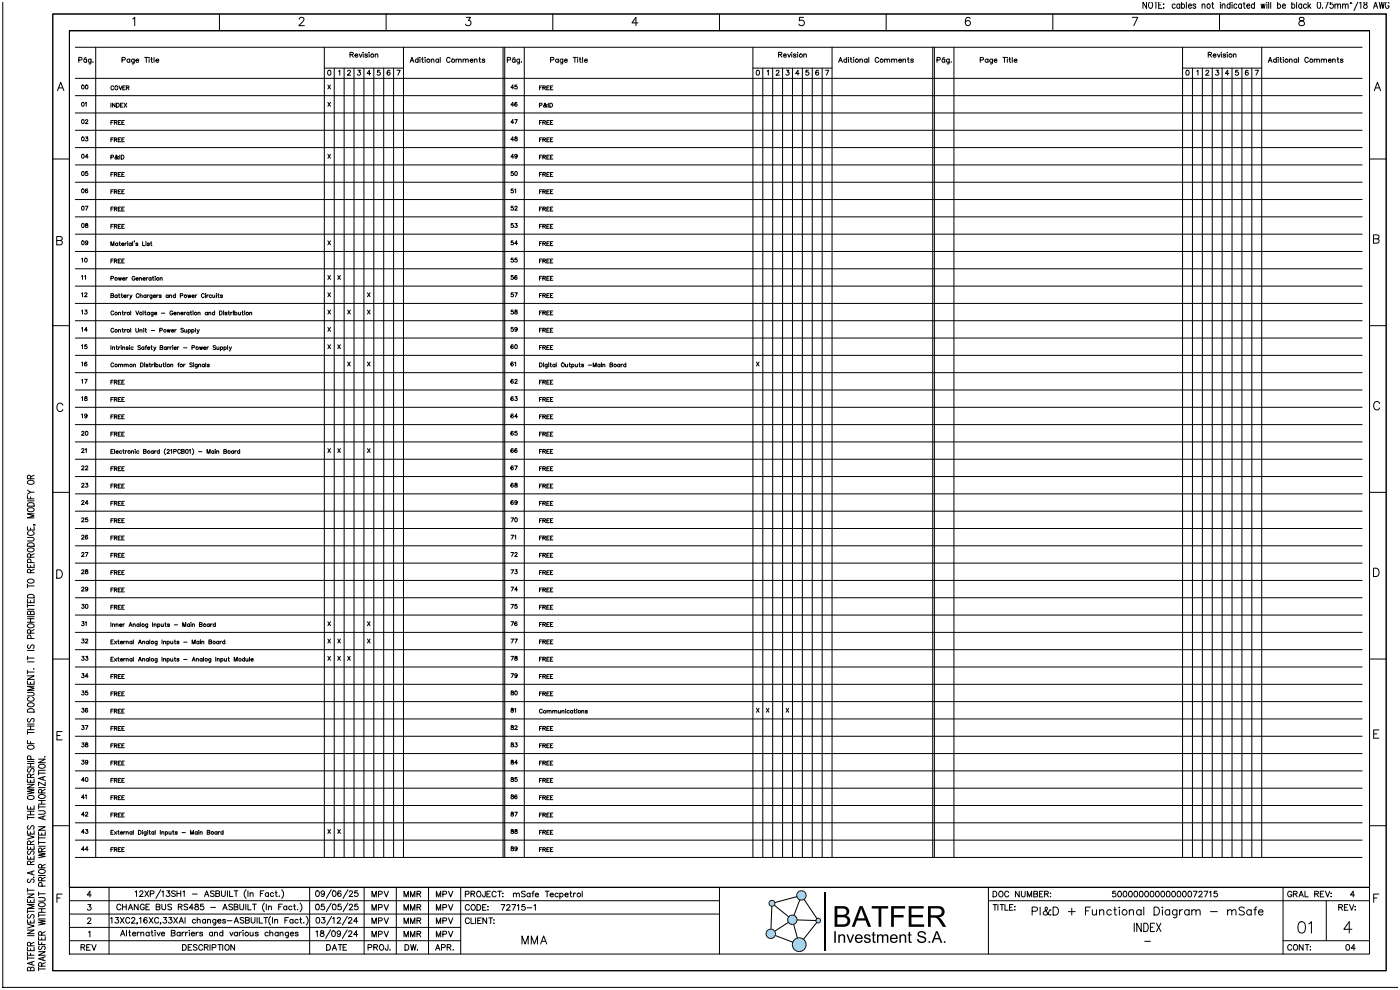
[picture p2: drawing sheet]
<svg xmlns="http://www.w3.org/2000/svg" width="420mm" height="297mm" viewBox="0 0 420 297" stroke-linecap="round" stroke-linejoin="round" font-family="sans-serif">
<!-- layer: 0 -->
<g fill="none" stroke="#000" stroke-width=".3">
<path d="M15.8 4.2h400v287h-400zM20.8 9.2h390v257h-390zM20.8 9.2h390v277h-390zM22.6 14.2h385.9M28.7 14.2v243M39.8 5.7l.6-.5v2.5M65.8 4.2v5M89.7 5.8l.5-.6 .9 .2a.78 .78 0 0 1-.3 1.1l-1.2 1.2h1.7M97.3 14.2v243M115.8 4.2v5M121 14.2v243M139.9 5.2h1.3l-.8 1a.83 .83 0 0 1 .7 1.3 .83 .83 0 0 1-1.5-.3"/>
<path d="M150.9 14.2v243M151.4 14.2v243M157.2 14.2v243M165.8 4.2v5M191.3 6.9h-1.8l1.2-1.7v2.5M215.8 4.2v5M225.8 14.2v243M241 5.2h-1.2l-.1 1.1a.88 .88 0 0 1 1.4-.1 .88 .88 0 0 1-.2 1.4 .88 .88 0 0 1-1.3-.4M249.6 14.2v243M265.8 4.2v5M279.8 14.2v243M280.3 14.2v243"/>
<path d="M286.1 14.2v243M291 5.6a.74 .74 0 0 0-1.1-.3 1.43 1.43 0 0 0 .5 2.4 .78 .78 0 0 0 .7-.8 .78 .78 0 0 0-.8-.8 .78 .78 0 0 0-.8 .8M315.8 4.2v5M339.6 5.2h1.6l-1.1 2.5M354.7 14.2v243M365.8 4.2v5M378.4 14.2v243M389.8 5.3a.51 .51 0 0 0 .3 .9 .9 .9 0 0 1 1 .3 .9 .9 0 0 1-.1 1.1l-.8 .1a.72 .72 0 0 1-.7-.8 .72 .72 0 0 1 .8-.6l.5-.1a.51 .51 0 0 0 .2-.9zM17.3 27.2l.9-2.5 1 2.5M17.6 26.4h1.2M22.6 33.9h385.9M22.6 39.1h385.9"/>
<path d="M22.6 28.7h385.9M22.6 23.5h385.9M97.3 20.4h23.7M100.2 20.4v236.8M103.2 20.4v236.8M106.2 20.4v236.8M109.2 20.4v236.8M112.1 20.4v236.8M115.1 20.4v236.8M118.1 20.4v236.8M225.8 20.4h23.8M228.8 20.4v236.8"/>
<path d="M231.8 20.4v236.8M234.7 20.4v236.8M237.7 20.4v236.8M240.7 20.4v236.8M243.6 20.4v236.8M246.6 20.4v236.8M354.7 20.4h23.7M357.7 20.4v236.8M360.6 20.4v236.8M363.6 20.4v236.8M366.6 20.4v236.8M369.5 20.4v236.8"/>
<path d="M372.5 20.4v236.8M375.5 20.4v236.8M412.2 27.2l.9-2.5 1 2.5M412.5 26.4h1.2M15.8 47.7h5M22.6 59.8h385.9M22.6 44.3h385.9M22.6 54.7h385.9M22.6 49.5h385.9M410.8 47.7h5M17 72.1h1.1a.66 .66 0 0 1 .6 .7 .66 .66 0 0 1-.6 .6h-1.1v-2.5h1.1l.5 .3v.7l-.5 .2M22.6 65h385.9"/>
<path d="M22.6 75.4h385.9M22.6 70.2h385.9M412 71.6h1a.66 .66 0 0 1 .6 .7 .66 .66 0 0 1-.6 .6h-1v-2.5h1l.5 .3v.7l-.5 .2M15.8 97.7h5M22.6 85.8h385.9M22.6 96.2h385.9M22.6 91h385.9M22.6 80.6h385.9M410.8 97.7h5M22.6 106.6h385.9M22.6 117h385.9M22.6 111.8h385.9"/>
<path d="M22.6 101.4h385.9M18.9 121.5a.92 .92 0 0 0-1.1-.6 .92 .92 0 0 0-.7 1v.6a.92 .92 0 0 0 .7 .9 .92 .92 0 0 0 1.1-.6M22.6 127.4h385.9M22.6 122.2h385.9M22.6 137.7h385.9M22.6 132.5h385.9M413.8 121a.92 .92 0 0 0-1.1-.6 .92 .92 0 0 0-.7 1v.6a.92 .92 0 0 0 .7 .9 .92 .92 0 0 0 1.1-.6M15.8 147.7h5M22.6 142.9h385.9M22.6 148.1h385.9M22.6 158.5h385.9M22.6 153.3h385.9"/>
<path d="M410.8 147.7h5M17 170.9h.8a1.33 1.33 0 0 1 .9 1.3 1.33 1.33 0 0 1-.9 1.2h-.8zM22.6 168.9h385.9M22.6 163.7h385.9M22.6 179.3h385.9M22.6 174.1h385.9M412 170.4h.8a1.33 1.33 0 0 1 .9 1.3 1.33 1.33 0 0 1-.9 1.2h-.8zM15.8 197.7h5M22.6 189.7h385.9M22.6 184.5h385.9M22.6 194.9h385.9M410.8 197.7h5"/>
<path d="M18.6 219.4h-1.5v2.5h1.5M22.6 205.2h385.9M22.6 200.1h385.9M22.6 215.6h385.9M22.6 210.4h385.9M413.6 218.9h-1.6v2.5h1.6M17.1 220.6h.9M22.6 226h385.9M22.6 220.8h385.9M22.6 236.4h385.9M22.6 231.2h385.9M412 220.1h1"/>
<path d="M15.8 247.7h5M22.6 241.6h385.9M22.6 252h385.9M22.6 246.8h385.9M22.6 257.2h385.9M410.8 247.7h5M17.1 269.3h.9M18.6 268.2h-1.5v2.5M20.8 278.2h117.4M20.8 274.2h195M20.8 270.2h195M20.8 266.2h390"/>
<path d="M32.7 266.2v20M92.9 266.2v20M109.2 266.2v20M118.9 266.2v20M128.5 266.2v20M138.2 266.2v20M215.8 266.2v20M296.5 270.2h114.3M296.5 266.2v20M384.8 266.2v20M397.8 270.2v12M412 269.3h1"/>
<path d="M413.6 268.2h-1.6v2.5M20.8 282.2h117.4M384.8 282.2h26"/>
</g>
<!-- layer: Textos -->
<g fill="none" stroke="#000" stroke-width=".3">
<path d="M23.6 18l.9-.1v-.5l-.9-.2v1.5M25.8 17.2l-.5 .3M26 17.9a.47 .47 0 0 0-.7 0 .47 .47 0 0 0 0 .7 .47 .47 0 0 0 .7-.1M26 17.7v1M27.3 17.7l-.1 1.4h-.5M27.3 17.9a.47 .47 0 0 0-.7 0 .47 .47 0 0 0 0 .7 .47 .47 0 0 0 .7-.1M27.9 18.6h.1M36.6 18l.8-.1 .1-.5-.9-.2v1.5M38.9 17.9a.47 .47 0 0 0-.7 0 .47 .47 0 0 0 0 .7 .47 .47 0 0 0 .7-.1M38.9 17.7v1M40.3 17.7l-.1 1.4h-.6M40.3 17.9a.47 .47 0 0 0-.7 0 .47 .47 0 0 0 0 .7 .47 .47 0 0 0 .7-.1"/>
<path d="M40.8 18.1h.8a.48 .48 0 0 0-.5-.3 .48 .48 0 0 0-.4 .4 .48 .48 0 0 0 .4 .5l.5-.2M43.4 17.2h1M43.9 17.2v1.5M44.7 17.3h.1M44.7 17.7v1M45.2 17.7h.5M45.4 17.2v1.2l.4 .3M46.2 17.2v1.5M46.8 18.1h.8a.48 .48 0 0 0-.5-.3 .48 .48 0 0 0-.4 .4 .48 .48 0 0 0 .4 .5l.5-.2M105 16.4l.8-.1 .1-.5-.9-.1v1.5M105.5 16.4l.5 .8M106.5 16.6h.8a.48 .48 0 0 0-.5-.4 .48 .48 0 0 0-.4 .5 .48 .48 0 0 0 .4 .5l.5-.2"/>
<path d="M107.7 16.2l.5 1 .4-1M108.9 15.8h.1M108.9 16.2v1M110.2 16.4l-.3-.2h-.4v.3l.7 .5-.3 .2-.5-.2M110.6 15.8h.1M110.7 16.2v1M112.5 16.5l.4-.3h.3l.1 1M112.5 16.2v1M123 18.7l.6-1.5 .5 1.5M123.2 18.2h.7M125.4 17.9a.47 .47 0 0 0-.7 0 .47 .47 0 0 0 0 .7 .47 .47 0 0 0 .7-.1M125.4 17.2v1.5"/>
<path d="M125.9 17.3h.1M126 17.7v1M126.5 17.7h.5M126.7 17.2v1.2l.3 .3M127.4 17.3h.1M127.5 17.7v1M129.4 18l.3-.3 .4 .1v.9M129.4 17.7v1M131.5 17.9a.47 .47 0 0 0-.7 0 .47 .47 0 0 0 0 .7 .47 .47 0 0 0 .7-.1M131.5 17.7v1M132 17.2v1.5M135 17.6a.55 .55 0 0 0-.6-.4 .55 .55 0 0 0-.5 .6v.3a.55 .55 0 0 0 .5 .6 .55 .55 0 0 0 .6-.4"/>
<path d="M136.8 18l.3-.3 .4 .1 .1 .9M136.8 17.7v1M137.6 18l.3-.3 .4 .1v.9M138.9 18l.3-.3 .4 .1 .1 .9M138.9 17.7v1M139.7 18l.3-.3 .4 .1v.9M141 18.1h.9a.48 .48 0 0 0-.6-.3 .48 .48 0 0 0-.4 .4 .48 .48 0 0 0 .5 .5l.5-.2M142.3 18l.3-.3 .4 .1 .1 .9M142.3 17.7v1M143.6 17.7h.5M143.8 17.2v1.2l.4 .3M145.4 17.9l-.3-.2-.5 .2 .7 .4v.3l-.4 .1-.3-.2"/>
<path d="M152.2 18l.8-.1 .1-.5-.9-.2v1.5M154.4 17.2l-.6 .3M154.5 17.9a.47 .47 0 0 0-.7 0 .47 .47 0 0 0 0 .7 .47 .47 0 0 0 .7-.1M154.5 17.7v1M155.8 17.7v1.4h-.6M155.8 17.9a.47 .47 0 0 0-.7 0 .47 .47 0 0 0 0 .7 .47 .47 0 0 0 .7-.1M156.4 18.6h.1M165.1 18l.9-.1 .1-.5-1-.2v1.5M167.5 17.9a.47 .47 0 0 0-.7 0 .47 .47 0 0 0 0 .7 .47 .47 0 0 0 .7-.1M167.5 17.7v1M168.8 17.7l-.1 1.4h-.5M168.8 17.9a.47 .47 0 0 0-.7 0 .47 .47 0 0 0 0 .7 .47 .47 0 0 0 .7-.1"/>
<path d="M169.3 18.1h.9a.48 .48 0 0 0-.6-.3 .48 .48 0 0 0-.4 .4 .48 .48 0 0 0 .5 .5l.5-.2M171.9 17.2h1M172.4 17.2v1.5M173.2 17.3h.1M173.3 17.7v1M173.8 17.7h.4M174 17.2v1.2l.3 .3M174.7 17.2v1.5M175.3 18.1h.9a.48 .48 0 0 0-.6-.3 .48 .48 0 0 0-.4 .4 .48 .48 0 0 0 .5 .5l.5-.2M233.5 16.4l.9-.1v-.5l-.9-.1v1.5M234 16.4l.5 .8M235 16.6h.9a.48 .48 0 0 0-.6-.4 .48 .48 0 0 0-.4 .5 .48 .48 0 0 0 .5 .5l.5-.2"/>
<path d="M236.3 16.2l.4 1 .4-1M237.4 15.8h.1M237.5 16.2v1M238.7 16.4l-.2-.2h-.5v.3l.7 .5-.2 .2-.5-.2M239.2 15.8h.1M239.2 16.2v1M241.1 16.5l.3-.3h.4l.1 1M241.1 16.2v1M251.5 18.7l.6-1.5 .6 1.5M251.7 18.2h.8M253.9 17.9a.47 .47 0 0 0-.7 0 .47 .47 0 0 0 0 .7 .47 .47 0 0 0 .7-.1M253.9 17.2v1.5"/>
<path d="M254.4 17.3h.1M254.5 17.7v1M255 17.7h.5M255.2 17.2v1.2l.4 .3M256 17.3h.1M256.1 17.7v1M257.9 18l.3-.3 .4 .1 .1 .9M257.9 17.7v1M260.1 17.9a.47 .47 0 0 0-.7 0 .47 .47 0 0 0 0 .7 .47 .47 0 0 0 .7-.1M260.1 17.7v1M260.6 17.2v1.5M263.5 17.6a.55 .55 0 0 0-.6-.4 .55 .55 0 0 0-.4 .6v.3a.55 .55 0 0 0 .4 .6 .55 .55 0 0 0 .6-.4"/>
<path d="M265.3 18l.4-.3 .3 .1 .1 .9M265.3 17.7v1M266.1 18l.3-.3 .4 .1 .1 .9M267.4 18l.4-.3 .3 .1 .1 .9M267.4 17.7v1M268.2 18l.4-.3 .3 .1 .1 .9M269.6 18.1h.8a.48 .48 0 0 0-.5-.3 .48 .48 0 0 0-.4 .4 .48 .48 0 0 0 .4 .5l.5-.2M270.8 18l.4-.3 .3 .1 .1 .9M270.8 17.7v1M272.2 17.7h.5M272.4 17.2v1.2l.3 .3M273.9 17.9l-.2-.2-.5 .2 .7 .4v.3l-.5 .1-.2-.2"/>
<path d="M281 18l.9-.1 .1-.5-1-.2v1.5M283.2 17.2l-.5 .3M283.4 17.9a.47 .47 0 0 0-.7 0 .47 .47 0 0 0 0 .7 .47 .47 0 0 0 .7-.1M283.4 17.7v1M284.7 17.7l-.1 1.4h-.5M284.7 17.9a.47 .47 0 0 0-.7 0 .47 .47 0 0 0 0 .7 .47 .47 0 0 0 .7-.1M285.3 18.6h.1M294 18l.8-.1 .1-.5-.9-.2v1.5M296.3 17.9a.47 .47 0 0 0-.7 0 .47 .47 0 0 0 0 .7 .47 .47 0 0 0 .7-.1M296.3 17.7v1M297.7 17.7l-.1 1.4h-.6M297.7 17.9a.47 .47 0 0 0-.7 0 .47 .47 0 0 0 0 .7 .47 .47 0 0 0 .7-.1"/>
<path d="M298.2 18.1h.8a.48 .48 0 0 0-.5-.3 .48 .48 0 0 0-.4 .4 .48 .48 0 0 0 .4 .5l.5-.2M300.8 17.2h1M301.3 17.2v1.5M302.1 17.3h.1M302.1 17.7v1M302.6 17.7h.5M302.8 17.2v1.2l.4 .3M303.6 17.2v1.5M304.2 18.1h.8a.48 .48 0 0 0-.5-.3 .48 .48 0 0 0-.4 .4 .48 .48 0 0 0 .4 .5l.5-.2M362.4 16.4l.8-.1 .1-.5-.9-.1v1.5M362.9 16.4l.5 .8M363.9 16.6h.8a.48 .48 0 0 0-.5-.4 .48 .48 0 0 0-.4 .5 .48 .48 0 0 0 .4 .5l.5-.2"/>
<path d="M365.1 16.2l.5 1 .4-1M366.3 15.8h.1M366.3 16.2v1M367.6 16.4l-.3-.2-.5 .2 .7 .3v.4l-.4 .1-.3-.2M368 15.8h.1M368.1 16.2v1M369.9 16.5l.4-.3h.4v1M369.9 16.2v1M380.4 18.7l.6-1.5 .5 1.5M380.6 18.2h.7M382.8 17.9a.47 .47 0 0 0-.7 0 .47 .47 0 0 0 0 .7 .47 .47 0 0 0 .7-.1M382.8 17.2v1.5"/>
<path d="M383.3 17.3h.1M383.4 17.7v1M383.9 17.7h.5M384.1 17.2v1.2l.3 .3M384.9 17.3h.1M384.9 17.7v1M386.8 18l.3-.3 .4 .1v.9M386.8 17.7v1M389 17.9a.47 .47 0 0 0-.7 0 .47 .47 0 0 0 0 .7 .47 .47 0 0 0 .7-.1M389 17.7v1M389.4 17.2v1.5M392.4 17.6a.55 .55 0 0 0-.6-.4 .55 .55 0 0 0-.4 .6v.3a.55 .55 0 0 0 .4 .6 .55 .55 0 0 0 .6-.4"/>
<path d="M394.2 18l.3-.3 .4 .1 .1 .9M394.2 17.7v1M395 18l.3-.3 .4 .1v.9M396.3 18l.4-.3 .3 .1 .1 .9M396.3 17.7v1M397.1 18l.3-.3 .4 .1 .1 .9M398.4 18.1h.9a.48 .48 0 0 0-.5-.3 .48 .48 0 0 0-.5 .4 .48 .48 0 0 0 .5 .5l.5-.2M399.7 18l.3-.3 .4 .1 .1 .9M399.7 17.7v1M401 17.7h.5M401.2 17.2v1.2l.4 .3M402.8 17.9l-.3-.2-.4 .1v.3l.7 .4-.3 .2-.5-.2"/>
<path d="M25.6 30.9l.3-.2v1.2M25.6 36.2l.3-.3 .4 .2-.7 1h.8M33.3 30.9v1.2M33.3 36.7h.4M34 36.1h-.7v1.2M34.1 26a.44 .44 0 0 0-.5-.2 .44 .44 0 0 0-.3 .4v.3a.44 .44 0 0 0 .3 .4 .44 .44 0 0 0 .5-.2M34.3 36.7l.7-.1v-.3l-.7-.2v1.2M34.5 30.9v1.2l-.8-1.2v1.2M34.7 36.7l.4 .6M35 30.9h.4a.63 .63 0 0 1 .4 .6 .63 .63 0 0 1-.4 .6h-.4zM35.5 36.7h.4M35.7 25.8l.5 1.1 .4-1.1"/>
<path d="M36.2 31.5h.4M36.2 36.1h-.7v1.2h.7M36.5 36.7h.5M36.8 26.3h.5M36.9 30.9h-.7v1.2h.7M37.2 30.9l.8 1.2M37.3 36.1h-.8v1.2h.8M37.6 25.8h-.8v1.1h.8M37.9 26.3h.7v-.4l-.7-.1v1.1M38 30.9l-.8 1.2M38.3 26.3l.4 .6M98.3 30.7l.8 1.2"/>
<path d="M98.3 25.5l.8 1.2M98.5 21.1a.68 .68 0 0 1 .8 .7 .68 .68 0 0 1-.8 .7l-.2-.6zM99.1 30.7l-.8 1.2M99.1 25.5l-.8 1.2M101.6 21.4l.3-.3v1.5M104.3 21.4l.3-.3 .5 .3-.9 1.2h1M107.3 21.1h.8l-.4 .5a.49 .49 0 0 1 .3 .8 .49 .49 0 0 1-.8-.1M111.2 22.1h-1.1l.7-1v1.5M114 21.1h-.8v.6a.52 .52 0 0 1 .8 0 .52 .52 0 0 1-.1 .8 .52 .52 0 0 1-.8-.2M117 21.3l-.1-.2a.73 .73 0 0 0-.9 .6 .73 .73 0 0 0 .5 .9 .46 .46 0 0 0 .5-.5 .46 .46 0 0 0-.4-.5 .46 .46 0 0 0-.5 .5M119 21.1h1l-.7 1.5M154.1 36.7h-.9l.6-.8v1.2"/>
<path d="M154.1 31.5h-.9l.6-.8v1.2M154.1 26.3h-.9l.6-.8v1.2M154.4 35.9h.8l-.6 1.2M155.1 30.9l-.1-.1a.52 .52 0 0 0-.7 .5 .52 .52 0 0 0 .8 .4 .37 .37 0 0 0-.2-.5 .37 .37 0 0 0-.5 .3M155.1 25.5h-.6l-.1 .5a.42 .42 0 0 1 .7 0 .42 .42 0 0 1-.1 .6 .42 .42 0 0 1-.6-.1M161.8 31.6l.7-.1v-.4l-.7-.2v1.2M161.8 26.3h.5M161.8 36.7h.5M162.5 25.8h-.7v1.1M162.5 36.1h-.7v1.2M162.8 26.3h.7l.1-.4-.8-.1v1.1M162.8 36.7l.7-.1 .1-.3-.8-.2v1.2"/>
<path d="M163.2 26.3l.4 .6M163.2 36.7l.4 .6M164 26.3h.5M164 36.7h.5M164.1 31.5l-.1-.2a.71 .71 0 0 1-.9 .7v-.3l.5-.5-.2-.3-.1 .5 .5 .7 .3-.1M164.5 30.9v1.2M164.7 25.8h-.7v1.1h.7M164.7 36.1h-.7v1.2h.7M164.9 30.9h.4a.63 .63 0 0 1 .4 .6 .63 .63 0 0 1-.4 .6h-.4zM165.1 26.3h.4M165.1 36.7h.4M165.8 25.8h-.7v1.1h.7"/>
<path d="M165.8 36.1h-.7v1.2h.7M227 21.1a.68 .68 0 0 1 .8 .7 .68 .68 0 0 1-.8 .7l-.2-.6zM230.1 21.4l.3-.3v1.5M232.8 21.4l.3-.3 .6 .3-1 1.2h1M235.9 21.1h.7l-.4 .5a.49 .49 0 0 1 .4 .8 .49 .49 0 0 1-.9-.1M239.7 22.1h-1.1l.7-1v1.5M242.5 21.1h-.7l-.1 .6a.52 .52 0 0 1 .8 0 .52 .52 0 0 1-.1 .8 .52 .52 0 0 1-.8-.2M245.5 21.3l-.1-.2a.73 .73 0 0 0-.9 .6 .73 .73 0 0 0 .6 .9 .46 .46 0 0 0 .5-.5 .46 .46 0 0 0-.5-.5 .46 .46 0 0 0-.5 .5M247.6 21.1h1l-.7 1.5M355.9 21.1a.68 .68 0 0 1 .8 .7 .68 .68 0 0 1-.8 .7l-.2-.6zM359 21.4l.3-.3v1.5M361.7 21.4l.3-.3 .5 .3-.9 1.2h1"/>
<path d="M364.7 21.1h.8l-.4 .5a.49 .49 0 0 1 .3 .8 .49 .49 0 0 1-.8-.1M368.6 22.1h-1.1l.7-1v1.5M371.4 21.1h-.7l-.1 .6a.52 .52 0 0 1 .8 0 .52 .52 0 0 1-.1 .8 .52 .52 0 0 1-.8-.2M374.4 21.3l-.1-.2a.73 .73 0 0 0-.9 .6 .73 .73 0 0 0 .5 .9 .46 .46 0 0 0 .5-.5 .46 .46 0 0 0-.4-.5 .46 .46 0 0 0-.5 .5M376.4 21.1h1l-.7 1.5M25.7 41.1h.6l-.3 .4a.4 .4 0 0 1 .3 .7 .4 .4 0 0 1-.7-.2M26.3 51.5h-.6l-.1 .5a.42 .42 0 0 1 .7 0 .42 .42 0 0 1-.1 .6 .42 .42 0 0 1-.6-.2M26.3 56.8l-.1-.1a.52 .52 0 0 0-.7 .5 .52 .52 0 0 0 .8 .5 .37 .37 0 0 0-.2-.6 .37 .37 0 0 0-.5 .3M26.4 47.1h-.8l.6-.8v1.2M33.3 47.1h.6l.1-.5-.7-.1v1.2M33.3 41.9h.4M33.3 57.5h.4"/>
<path d="M33.3 52.3h.4M34 41.3h-.7v1.2M34 56.9h-.7v1.2M34 51.7h-.7v1.2M34.3 41.9l.7-.1v-.4l-.7-.1v1.2M34.3 57.5l.7-.1v-.4l-.7-.1v1.2M34.3 52.3l.7-.1v-.4l-.7-.1v1.2M34.7 41.9l.4 .6M34.7 57.5l.4 .6M34.7 52.3l.4 .6M35.5 41.9h.4M35.5 57.5h.4"/>
<path d="M35.5 52.3h.4M35.6 47l-.1-.1a.71 .71 0 0 1-1 .7v-.3l.6-.5-.2-.3-.1 .5 .5 .7 .3-.1M35.9 46.5v1.2M36.2 41.3h-.7v1.2h.7M36.2 56.9h-.7v1.2h.7M36.2 51.7h-.7v1.2h.7M36.4 46.5h.4a.63 .63 0 0 1 .4 .6 .63 .63 0 0 1-.4 .6h-.4zM36.5 41.9h.5M36.5 57.5h.5M36.5 52.3h.5M37.3 41.3h-.8v1.2h.8M37.3 56.9h-.8v1.2h.8"/>
<path d="M37.3 51.7h-.8v1.2h.8M98.3 46.3l.8 1.2M99.1 46.3l-.8 1.2M153.9 51.5h-.5l-.1 .5a.42 .42 0 0 1 .6 0 .42 .42 0 0 1 0 .6 .42 .42 0 0 1-.7-.2M153.9 56.7h-.5l-.1 .5a.42 .42 0 0 1 .6 0 .42 .42 0 0 1 0 .6 .42 .42 0 0 1-.7-.2M154.1 41.9h-.9l.6-.8v1.2M154.1 47.1h-.9l.6-.8v1.2M154.4 56.9l.3-.2v1.1M154.5 41.1l-.1 .3a.67 .67 0 0 1 .7 .8h-.7a.67 .67 0 0 1 .7-.8v-.3zM155.1 46.7a.37 .37 0 0 1-.5 .3 .37 .37 0 0 1-.1-.6 .37 .37 0 0 1 .6 0l-.2 1-.5-.1M161.8 41.9h.5M161.8 57.5h.5"/>
<path d="M161.8 52.3h.5M161.8 47.1h.5M162.5 41.3h-.7v1.2M162.5 46.5h-.7v1.2M162.5 56.9h-.7v1.2M162.5 51.7h-.7v1.2M162.8 41.9l.7-.1 .1-.4-.8-.1v1.2M162.8 47.1l.7-.1 .1-.4-.8-.1v1.2M162.8 57.5l.7-.1 .1-.4-.8-.1v1.2M162.8 52.3l.7-.1 .1-.4-.8-.1v1.2M163.2 41.9l.4 .6M163.2 47.1l.4 .6"/>
<path d="M163.2 57.5l.4 .6M163.2 52.3l.4 .6M164 41.9h.5M164 57.5h.5M164 52.3h.5M164 47.1h.5M164.7 41.3h-.7v1.2h.7M164.7 46.5h-.7v1.2h.7M164.7 56.9h-.7v1.2h.7M164.7 51.7h-.7v1.2h.7M165.1 41.9h.4M165.1 57.5h.4"/>
<path d="M165.1 52.3h.4M165.1 47.1h.4M165.8 41.3h-.7v1.2h.7M165.8 46.5h-.7v1.2h.7M165.8 56.9h-.7v1.2h.7M165.8 51.7h-.7v1.2h.7M24.5 77.7l.2-.3v1.2M25.6 61.9h.8l-.6 1.1M25.7 67.1l-.1 .2a.67 .67 0 0 1 .7 .8h-.7a.67 .67 0 0 1 .7-.8v-.2zM26.3 72.6a.37 .37 0 0 1-.5 .3 .37 .37 0 0 1-.1-.5 .37 .37 0 0 1 .6 0l-.1 1-.6-.1M33.3 73.7v-1.2l.4 1.2 .5-1.2v1.2M33.3 67.9h.4"/>
<path d="M33.3 62.7h.4M33.3 78.2h.4M34 67.3h-.7v1.2M34 62.1h-.7v1.2M34 77.7h-.7v1.2M34.3 67.9l.7-.1v-.4l-.7-.1v1.2M34.3 62.7l.7-.1v-.4l-.7-.1v1.2M34.3 78.2h.7v-.4l-.7-.1v1.2M34.7 67.9l.4 .6M34.7 62.7l.4 .6M34.7 78.2l.4 .7M35.3 73.1a.38 .38 0 0 0-.6-.1 .38 .38 0 0 0 0 .6 .38 .38 0 0 0 .6-.1"/>
<path d="M35.3 72.9v.8M35.5 67.9h.4M35.5 62.7h.4M35.5 78.2h.4M35.7 72.9h.4M35.9 72.5v1l.3 .2M36.2 67.3h-.7v1.2h.7M36.2 62.1h-.7v1.2h.7M36.2 77.7h-.7v1.2h.7M36.5 73.2h.7a.38 .38 0 0 0-.4-.3 .38 .38 0 0 0-.4 .4 .38 .38 0 0 0 .4 .4l.4-.2M36.5 67.9h.5M36.5 62.7h.5"/>
<path d="M36.5 78.2h.5M37.3 67.3h-.8v1.2h.8M37.3 62.1h-.8v1.2h.8M37.3 77.7h-.8v1.2h.8M37.5 72.9v.8M38 72.9l-.5 .3M38.2 72.5h.1M38.3 72.9v.8M39.4 73.1a.38 .38 0 0 0-.6-.1 .38 .38 0 0 0 0 .6 .38 .38 0 0 0 .6-.1M39.4 72.9v.8M39.8 72.5v1.2M40.3 72.3l-.1 .3"/>
<path d="M41.4 73.1l-.6-.2v.3l.6 .3-.3 .2-.4-.2M42.8 72.5v1.2h.6M43.7 72.5h.1M43.8 72.9v.8M44.8 73.1l-.2-.2-.4 .2 .5 .2v.3l-.5-.1M45.1 72.9h.4M45.3 72.5v1l.3 .2M98.3 72.2l.8 1.2M99.1 72.2l-.8 1.2M153.9 61.9h-.5l-.1 .5a.42 .42 0 0 1 .6-.1 .42 .42 0 0 1 0 .7 .42 .42 0 0 1-.7-.2M153.9 67h-.5l-.1 .6a.42 .42 0 0 1 .6-.1 .42 .42 0 0 1 0 .7 .42 .42 0 0 1-.7-.2M153.9 72.2h-.5l-.1 .5a.42 .42 0 0 1 .6 0 .42 .42 0 0 1 0 .7 .42 .42 0 0 1-.7-.2"/>
<path d="M153.9 77.4h-.5l-.1 .5a.42 .42 0 0 1 .6 0 .42 .42 0 0 1 0 .7 .42 .42 0 0 1-.7-.2M154.4 62.1l.3-.2 .4 .2-.7 .9h.8M154.5 67h.6l-.3 .5a.4 .4 0 0 1 .3 .6 .4 .4 0 0 1-.7-.1M155.1 77.4h-.6l-.1 .5a.42 .42 0 0 1 .7 0 .42 .42 0 0 1-.1 .7 .42 .42 0 0 1-.6-.2M155.2 73h-.8l.5-.8v1.2M161.8 67.9h.5M161.8 62.7h.5M161.8 78.2h.5M161.8 73.1h.5M162.5 67.3h-.7v1.2M162.5 77.7h-.7v1.2M162.5 72.5h-.7v1.2"/>
<path d="M162.5 62.1h-.7v1.2M162.8 67.9l.7-.1 .1-.4-.8-.1v1.2M162.8 78.2h.7l.1-.4-.8-.1v1.2M162.8 73.1l.7-.1 .1-.4-.8-.1v1.2M162.8 62.7l.7-.1 .1-.4-.8-.1v1.2M163.2 67.9l.4 .6M163.2 78.2l.4 .7M163.2 73.1l.4 .6M163.2 62.7l.4 .6M164 67.9h.5M164 62.7h.5M164 78.2h.5"/>
<path d="M164 73.1h.5M164.7 67.3h-.7v1.2h.7M164.7 77.7h-.7v1.2h.7M164.7 72.5h-.7v1.2h.7M164.7 62.1h-.7v1.2h.7M165.1 67.9h.4M165.1 62.7h.4M165.1 78.2h.4M165.1 73.1h.4M165.8 67.3h-.7v1.2h.7M165.8 77.7h-.7v1.2h.7M165.8 72.5h-.7v1.2h.7"/>
<path d="M165.8 62.1h-.7v1.2h.7M24.5 98.4l.2-.2v1.2M24.5 93.2l.2-.2v1.2M24.5 82.8l.2-.2v1.2M24.5 88l.2-.2v1.2M25.4 82.8l.2-.2v1.2M25.4 88.1l.2-.3 .5 .2-.7 1h.8M25.5 93h.6l-.3 .5a.4 .4 0 0 1 .3 .6 .4 .4 0 0 1-.7-.1M26.2 99h-.8l.5-.8v1.2M33.3 83.5l.6-.1 .1-.4-.7-.1v1.2M33.3 88.6l.7 .1 .1 .3-.3 .3h-.5v-1.2l.7 .1 .1 .2-.3 .2M34.1 98.7a.44 .44 0 0 0-.5-.2 .44 .44 0 0 0-.3 .4v.3a.44 .44 0 0 0 .3 .4 .44 .44 0 0 0 .5-.2"/>
<path d="M34.1 93.5a.44 .44 0 0 0-.5-.2 .44 .44 0 0 0-.3 .4v.3a.44 .44 0 0 0 .3 .5 .44 .44 0 0 0 .5-.3M35.1 88.6a.38 .38 0 0 0-.5 0 .38 .38 0 0 0 0 .5 .38 .38 0 0 0 .5 0M35.1 88.5v.8M35.5 83.3l.3 .8 .2-.8 .2 .8 .2-.8M35.5 99.1l.6-.2 .1 .7M35.5 93.9l.6-.2 .1 .7M35.5 93.7v.7M35.5 98.9v.7M35.5 88.5h.4M35.7 88.1v.9l.3 .3M36.3 88.5h.4M36.5 88.1v.9l.3 .3"/>
<path d="M36.6 98.9h.4M36.6 93.7h.4M36.8 83.6h.7a.38 .38 0 0 0-.5-.3 .38 .38 0 0 0-.3 .4 .38 .38 0 0 0 .4 .4l.4-.2M36.8 98.5v.9l.3 .2M36.8 93.3v.9l.3 .2M37.1 88.8h.7a.38 .38 0 0 0-.4-.3 .38 .38 0 0 0-.4 .4 .38 .38 0 0 0 .4 .4l.4-.2M37.4 93.7v.7M37.4 98.9v.7M37.8 83.3v.8M37.8 98.9l-.4 .3M37.8 93.7l-.4 .3M38.1 88.5v.8"/>
<path d="M38.2 83.3l-.4 .3M38.6 88.5l-.5 .3M38.9 88.5l.4 .8M39.2 93.3v1.1M39.2 98.5v1.1M39.6 88.5l-.5 1.1-.2 .1M40.4 83.2a.44 .44 0 0 0-.4-.3 .44 .44 0 0 0-.4 .4v.3a.43 .43 0 0 0 .4 .5 .43 .43 0 0 0 .4-.5h-.2M40.7 98.5v.8l.4 .3 .4-.1v-1M40.7 93.3l.5 1.1 .4-1.1M40.8 83.6h.7a.38 .38 0 0 0-.4-.3 .38 .38 0 0 0-.4 .4 .38 .38 0 0 0 .4 .4l.4-.2M41.7 88.4a.44 .44 0 0 0-.5-.3 .44 .44 0 0 0-.4 .4v.3a.44 .44 0 0 0 .4 .5 .44 .44 0 0 0 .5-.3M41.8 83.5l.6-.2v.8"/>
<path d="M41.8 83.3v.8M42 99.1l.5-.2 .1 .7M42 98.9v.7M42 88.7l.6-.2 .1 .8M42 88.1v1.2M42.9 83.6h.7a.38 .38 0 0 0-.5-.3 .38 .38 0 0 0-.3 .4 .38 .38 0 0 0 .4 .4l.4-.2M42.9 93.3v1.1M43 98.5h.1M43.1 98.9v.7M43.4 93.7h.4M43.5 98.9h.4M43.6 93.3v.9l.2 .2"/>
<path d="M43.7 98.5v.9l.3 .2M43.8 88.6a.38 .38 0 0 0-.6 0 .38 .38 0 0 0 0 .5 .38 .38 0 0 0 .6 0M43.8 88.5v.8M43.9 83.3v.8M44.2 88.5v.8M44.3 83.3l-.4 .3M44.6 88.5l-.4 .3M44.9 93.8a.38 .38 0 0 0-.6 0 .38 .38 0 0 0 0 .5 .38 .38 0 0 0 .6 0M44.9 93.7v.7M45.3 83.4a.38 .38 0 0 0-.5 0 .38 .38 0 0 0 0 .5 .38 .38 0 0 0 .5 0M45.3 83.3v.8M45.4 99.1h1"/>
<path d="M45.6 88.5l-.1 1-.4 .1M45.6 88.6a.38 .38 0 0 0-.6 0 .38 .38 0 0 0 0 .5 .38 .38 0 0 0 .6 0M45.7 83.3h.4M45.9 82.9v.9l.3 .3M45.9 93.7v1l-.5 .1M45.9 93.8a.38 .38 0 0 0-.5 0 .38 .38 0 0 0 0 .5 .38 .38 0 0 0 .5 0M46 88.8h.7a.38 .38 0 0 0-.4-.3 .38 .38 0 0 0-.4 .4 .38 .38 0 0 0 .4 .4l.4-.2M46.3 94h.7a.38 .38 0 0 0-.4-.3 .38 .38 0 0 0-.3 .4 .38 .38 0 0 0 .3 .3l.4-.1M46.5 82.9h.1M46.6 83.3v.8M47 88.5v.8M47.5 88.5l-.5 .3"/>
<path d="M47.9 99.1l.7-.1v-.4l-.7-.1v1.1M48 83.5l.6-.2v.8M48 83.3v.8M48.4 88.6l-.3-.1-.4 .1 .6 .3v.3l-.6-.1M48.4 93.9h1M50.2 98.9l.2 .7 .2-.7 .3 .7 .2-.7M50.5 88.6a.38 .38 0 0 0-.6 0 .38 .38 0 0 0 0 .5 .38 .38 0 0 0 .6 0M50.5 88.5v.8M50.9 88.7l.5-.2 .1 .8M50.9 88.5v.8M51.4 99.2h.7a.38 .38 0 0 0-.4-.3 .38 .38 0 0 0-.4 .4 .38 .38 0 0 0 .4 .3l.4-.1M51.8 93.5a.44 .44 0 0 0-.5-.2 .44 .44 0 0 0-.3 .4v.3a.43 .43 0 0 0 .4 .5 .43 .43 0 0 0 .4-.5h-.3"/>
<path d="M52.2 94h.6a.38 .38 0 0 0-.4-.3 .38 .38 0 0 0-.3 .4 .38 .38 0 0 0 .3 .3l.4-.1M52.4 98.9v.7M52.6 88.6a.38 .38 0 0 0-.6 0 .38 .38 0 0 0 0 .5 .38 .38 0 0 0 .6 0M52.6 88.1v1.2M52.9 98.9l-.5 .3M53.2 93.9l.5-.2 .1 .7M53.2 93.7v.7M54.1 88.7l.7-.1v-.4l-.7-.1v1.2M54.2 94h.7a.38 .38 0 0 0-.4-.3 .38 .38 0 0 0-.3 .4 .38 .38 0 0 0 .3 .3l.4-.1M55 98.6l-.2-.1-.6 .1 .8 .7-.2 .3-.6-.1M55.3 93.7v.7M55.4 98.9v.7l.6-.2"/>
<path d="M55.7 93.7l-.4 .3M56 98.9v.7M56.3 88.5l.3 .8 .2-.8 .2 .8 .2-.8M56.4 99a.38 .38 0 0 1 .6 0 .38 .38 0 0 1 0 .5 .38 .38 0 0 1-.6 0M56.4 98.9v1.1M56.7 93.8a.38 .38 0 0 0-.6 0 .38 .38 0 0 0 0 .5 .38 .38 0 0 0 .6 0M56.7 93.7v.7M57.1 93.7h.4M57.2 93.3v.9l.3 .2M57.5 99a.38 .38 0 0 1 .6 0 .38 .38 0 0 1 0 .5 .38 .38 0 0 1-.6 0M57.5 98.9v1.1M57.6 88.8h.7a.38 .38 0 0 0-.5-.3 .38 .38 0 0 0-.3 .4 .38 .38 0 0 0 .4 .4l.4-.2"/>
<path d="M57.9 93.3h.1M57.9 93.7v.7M58.6 88.5v.8M58.6 98.5v1.1M59 88.5l-.4 .3M59.1 98.9l.3 .7M59.4 93.9l.6-.2v.7M59.4 93.7v.7M59.8 98.9l-.5 1.1h-.3M61.3 88.4a.44 .44 0 0 0-.5-.3 .44 .44 0 0 0-.4 .4v.3a.44 .44 0 0 0 .4 .5 .44 .44 0 0 0 .5-.3M61.6 88.1h.1M61.6 88.5v.8"/>
<path d="M62 88.5v.8M62.2 93.8a.38 .38 0 0 0-.5 0 .38 .38 0 0 0 0 .5 .38 .38 0 0 0 .5 0M62.2 93.7v.7M62.5 88.5l-.5 .3M62.6 93.9l.6-.2v.7M62.6 93.7v.7M63.5 88.6a.38 .38 0 0 0-.6 0 .38 .38 0 0 0 0 .5 .38 .38 0 0 0 .6 0M63.8 88.5l.1 .7 .5-.2M64.4 93.8a.38 .38 0 0 0-.6 0 .38 .38 0 0 0 0 .5 .38 .38 0 0 0 .6 0M64.4 93.3v1.1M64.4 88.5v.8M64.9 88.1h.1"/>
<path d="M64.9 88.5v.8M65.3 88.5h.4M65.5 88.1v.9l.3 .3M65.8 93.3h.4a.63 .63 0 0 1 .4 .6 .63 .63 0 0 1-.4 .5h-.4zM66.7 88.6l-.2-.1-.4 .1 .6 .3v.3l-.6-.1M67 93.3h.1M67.1 93.7v.7M68.1 93.8l-.2-.1-.4 .1 .5 .3v.3l-.5-.1M68.4 93.7h.4M68.6 93.3v.9l.3 .2M69.2 93.7v.7M69.7 93.7l-.5 .3"/>
<path d="M70 93.3h.1M70 93.7v.7M70.4 93.8a.38 .38 0 0 1 .6 0 .38 .38 0 0 1 0 .5 .38 .38 0 0 1-.6 0M70.4 93.3v1.1M71.5 93.7v.7l.6-.2M72.1 93.7v.7M72.6 93.7h.4M72.7 93.3v.9l.3 .2M73.4 93.3h.1M73.4 93.7v.7M74.9 93.9l.5-.2 .1 .7M74.9 93.7v.7"/>
<path d="M98.3 82.6l.8 1.2M98.3 87.8l.8 1.2M98.3 93l.8 1.2M98.3 98.2l.8 1.2M99.1 82.6l-.8 1.2M99.1 87.8l-.8 1.2M99.1 93l-.8 1.2M99.1 98.2l-.8 1.2M101.3 82.6l.8 1.2M102.1 82.6l-.8 1.2M104.3 93l.8 1.2M105.1 93l-.8 1.2"/>
<path d="M110.2 87.8l.8 1.2M110.2 93l.8 1.2M111 87.8l-.8 1.2M111 93l-.8 1.2M153.9 98.2h-.5l-.1 .5a.42 .42 0 0 1 .6 0 .42 .42 0 0 1 0 .6 .42 .42 0 0 1-.7-.1M153.9 93h-.5l-.1 .5a.42 .42 0 0 1 .6 0 .42 .42 0 0 1 0 .6 .42 .42 0 0 1-.7-.1M153.9 82.6h-.5l-.1 .5a.42 .42 0 0 1 .6 0 .42 .42 0 0 1 0 .6 .42 .42 0 0 1-.7-.1M153.9 87.8h-.5l-.1 .5a.42 .42 0 0 1 .6 0 .42 .42 0 0 1 0 .6 .42 .42 0 0 1-.7-.1M154.4 87.8h.8l-.6 1.2M154.5 93.1l-.1 .2a.67 .67 0 0 1 .7 .8h-.7a.67 .67 0 0 1 .7-.8v-.2zM155.1 82.8l-.1-.1a.52 .52 0 0 0-.7 .5 .52 .52 0 0 0 .8 .4 .37 .37 0 0 0-.2-.5 .37 .37 0 0 0-.5 .3M155.1 98.6a.37 .37 0 0 1-.5 .3 .37 .37 0 0 1-.1-.6 .37 .37 0 0 1 .6 .1l-.2 .9-.5-.1"/>
<path d="M161.8 83.4h.5M161.8 99h.5M161.8 93.8h.5M161.8 88.6h.5M162.5 82.9h-.7v1.2M162.5 98.5h-.7v1.1M162.5 93.3h-.7v1.1M162.5 88.1h-.7v1.2M162.8 83.4h.7l.1-.4-.8-.1v1.2M162.8 99h.7l.1-.4-.8-.1v1.1M162.8 93.8h.7l.1-.4-.8-.1v1.1M162.8 88.6h.7l.1-.4-.8-.1v1.2"/>
<path d="M163.2 83.4l.4 .7M163.2 99l.4 .6M163.2 93.8l.4 .6M163.2 88.6l.4 .7M164 83.4h.5M164 99h.5M164 93.8h.5M164 88.6h.5M164.7 82.9h-.7v1.2h.7M164.7 98.5h-.7v1.1h.7M164.7 93.3h-.7v1.1h.7M164.7 88.1h-.7v1.2h.7"/>
<path d="M165.1 83.4h.4M165.1 99h.4M165.1 93.8h.4M165.1 88.6h.4M165.8 82.9h-.7v1.2h.7M165.8 98.5h-.7v1.1h.7M165.8 93.3h-.7v1.1h.7M165.8 88.1h-.7v1.2h.7M24.5 103.6l.2-.2v1.2M24.5 108.8l.2-.2v1.2M24.5 114l.2-.2v1.2M24.5 119.2l.2-.2v1.2"/>
<path d="M25.4 113.8h.8l-.6 1.2M25.5 119l-.1 .3a.67 .67 0 0 1 .7 .7h-.7a.67 .67 0 0 1 .7-.7l-.1-.3zM26 103.4h-.5l-.1 .5a.42 .42 0 0 1 .7 0 .42 .42 0 0 1-.1 .6 .42 .42 0 0 1-.6-.1M26 108.8v-.2a.52 .52 0 0 0-.7 .6 .52 .52 0 0 0 .7 .4 .37 .37 0 0 0-.2-.5 .37 .37 0 0 0-.4 .3M33.3 103.6v1.2M33.3 119.8h.4M33.3 114.6h.4M33.7 104.3l.6-.2v.7M33.7 104v.8M34 119.2h-.7v1.2M34 114h-.7v1.2M34.1 109.1a.44 .44 0 0 0-.5-.3 .44 .44 0 0 0-.3 .5v.3a.44 .44 0 0 0 .3 .4 .44 .44 0 0 0 .5-.3"/>
<path d="M34.3 119.8l.7-.1v-.4l-.7-.1v1.2M34.3 114.6l.7-.1v-.4l-.7-.1v1.2M34.7 119.8l.4 .6M34.7 114.6l.4 .6M34.8 104h.4M35 103.6v1l.2 .2M35.5 119.8h.4M35.5 114.6h.4M35.5 109.5l.6-.2 .1 .7M35.5 109.2v.8M35.6 104v.8M36 104l-.4 .4"/>
<path d="M36.2 109.5l.5-.2 .1 .7M36.2 119.2h-.7v1.2h.7M36.2 114h-.7v1.2h.7M36.3 103.7h.1M36.4 104v.8M36.5 119.8h.5M36.5 114.6h.5M36.8 104.3l.5-.2 .1 .7M36.8 104v.8M37.2 109.5l.6-.2v.7M37.2 109.2v.8M37.3 119.2h-.8v1.2h.8"/>
<path d="M37.3 114h-.8v1.2h.8M37.8 109.5l.6-.2 .1 .7M38.5 104.2l-.3-.2-.4 .2 .6 .3v.3l-.6-.1M38.8 103.7h.1M38.9 104v.8M39.9 104.2a.38 .38 0 0 0-.5 0 .38 .38 0 0 0 0 .5 .38 .38 0 0 0 .5 0M40 109.5l.6-.2v.7M40 109.2v.8M42.1 108.8h.4a.63 .63 0 0 1 .5 .6 .63 .63 0 0 1-.5 .6h-.4zM42.1 103.8l-.2-.2-.5 .2 .7 .7-.2 .3-.5-.1M43.2 104.2a.38 .38 0 0 0-.6 0 .38 .38 0 0 0 0 .5 .38 .38 0 0 0 .6 0M43.2 104v.8"/>
<path d="M43.3 108.9h.1M43.4 109.2v.8M43.6 104h.4M44 103.6l-.3 .3v.9M44.2 104.4h.7a.38 .38 0 0 0-.4-.3 .38 .38 0 0 0-.3 .4 .38 .38 0 0 0 .3 .3l.4-.1M44.4 109.4l-.6-.1v.2l.6 .4-.2 .1-.4-.1M44.7 109.2h.4M44.9 108.8v1l.3 .2M45.3 104h.3M45.4 103.6v1l.3 .2M45.5 109.2v.8M46 109.2l-.5 .4"/>
<path d="M46.1 104l.3 .8M46.3 108.9h.1M46.3 109.2v.8M46.7 109.4a.38 .38 0 0 1 .6 0 .38 .38 0 0 1 0 .5 .38 .38 0 0 1-.6 0M46.7 108.8v1.2M46.8 104l-.5 1.2h-.3M47.8 109.2l.1 .8 .5-.2M48 104.2l.8 .1v.3l-.3 .2h-.5v-1.2l.8 .2v.2l-.3 .2M48.4 109.2v.8M48.9 109.2h.4M49 108.8v1l.3 .2M49.7 108.9h.1"/>
<path d="M49.7 109.2v.8M49.9 104.2a.38 .38 0 0 0-.6 0 .38 .38 0 0 0 0 .5 .38 .38 0 0 0 .6 0M49.9 104v.8M50.3 104v.8M50.7 104l-.4 .4M51 104v.8M51.2 109.5l.6-.2v.7M51.2 109.2v.8M51.5 104l-.5 .4M51.8 103.7h.1M51.8 104v.8M52.2 104.4h.7a.38 .38 0 0 0-.4-.3 .38 .38 0 0 0-.4 .4 .38 .38 0 0 0 .4 .3l.4-.1"/>
<path d="M53.2 104v.8M53.3 109.2h.4M53.7 104l-.5 .4M53.8 108.8l-.3 .3v.9M55 104.3h1.1M55.1 109.2v.8M55.5 109.2l-.4 .4M57.6 104.3l.7-.1v-.4l-.7-.2v1.2M57.7 109l-.3-.2-.5 .2 .8 .7-.3 .3-.5-.1M58 108.9h.1M58.1 109.2v.8M59.2 109.2l-.1 1.1-.4 .1"/>
<path d="M59.2 109.4a.38 .38 0 0 0-.6 0 .38 .38 0 0 0 0 .5 .38 .38 0 0 0 .6 0M59.6 109.5l.5-.2 .1 .7M59.6 109.2v.8M59.8 104l.3 .8 .2-.8 .2 .8 .2-.8M61.1 104.4h.7a.38 .38 0 0 0-.5-.3 .38 .38 0 0 0-.3 .4 .38 .38 0 0 0 .4 .3l.4-.1M61.3 109.4a.38 .38 0 0 0-.5 0 .38 .38 0 0 0 0 .5 .38 .38 0 0 0 .5 0M61.3 109.2v.8M61.7 108.8v1.2M62.1 104v.8M62.6 104l-.5 .4M62.8 109.4l-.6-.1v.2l.6 .4-.2 .1-.4-.1M64.7 103.8l-.3-.2-.5 .2 .8 .7-.3 .3-.5-.1"/>
<path d="M65 104l.1 .8 .6-.2M65.7 104v.8M66.1 104.2a.38 .38 0 0 1 .6 0 .38 .38 0 0 1 0 .5 .38 .38 0 0 1-.6 0M66.1 104v1.2M67.2 104.2a.38 .38 0 0 1 .5 0 .38 .38 0 0 1 0 .5 .38 .38 0 0 1-.5 0M67.2 104v1.2M68.3 103.6v1.2M68.8 104l.3 .8M69.4 104l-.5 1.2h-.2M98.3 103.4l.8 1.2M99.1 103.4l-.8 1.2M101.3 103.4l.8 1.2"/>
<path d="M102.1 103.4l-.8 1.2M104.3 108.6l.8 1.2M105.1 108.6l-.8 1.2M110.2 108.6l.8 1.2M111 108.6l-.8 1.2M153.9 103.6v-.2a.52 .52 0 0 0-.7 .6 .52 .52 0 0 0 .7 .4 .37 .37 0 0 0-.2-.5 .37 .37 0 0 0-.5 .3M153.9 108.8v-.2a.52 .52 0 0 0-.7 .6 .52 .52 0 0 0 .7 .4 .37 .37 0 0 0-.2-.5 .37 .37 0 0 0-.5 .3M153.9 113.9v-.1a.52 .52 0 0 0-.7 .6 .52 .52 0 0 0 .7 .4 .37 .37 0 0 0-.2-.6 .37 .37 0 0 0-.5 .4M153.9 119.1v-.1a.52 .52 0 0 0-.7 .6 .52 .52 0 0 0 .7 .4 .37 .37 0 0 0-.2-.6 .37 .37 0 0 0-.5 .4M154.4 108.8l.3-.2v1.2M154.4 114.1l.3-.3 .4 .2-.7 1h.8M154.5 119h.6l-.3 .4a.4 .4 0 0 1 .3 .7 .4 .4 0 0 1-.7-.2"/>
<path d="M161.8 108.8h.4a.63 .63 0 0 1 .4 .6 .63 .63 0 0 1-.4 .6h-.4zM161.8 119.8h.5M161.8 114.6h.5M161.8 104.2h.5M162.5 103.6h-.7v1.2M162.5 119.2h-.7v1.2M162.5 114h-.7v1.2M162.8 104.2h.7l.1-.4-.8-.2v1.2M162.8 119.8l.7-.1 .1-.4-.8-.1v1.2M162.8 114.6l.7-.1 .1-.4-.8-.1v1.2M163 108.9h.1M163.1 109.2v.8"/>
<path d="M163.2 104.2l.4 .6M163.2 119.8l.4 .6M163.2 114.6l.4 .6M164 119.8h.5M164 114.6h.5M164 104.2h.5M164.1 109.2v1.1l-.5 .1M164.1 109.4a.38 .38 0 0 0-.5 0 .38 .38 0 0 0 0 .5 .38 .38 0 0 0 .5 0M164.5 108.9h.1M164.6 109.2v.8M164.7 103.6h-.7v1.2h.7M164.7 119.2h-.7v1.2h.7"/>
<path d="M164.7 114h-.7v1.2h.7M165 109.2h.4M165.1 119.8h.4M165.1 114.6h.4M165.1 104.2h.4M165.1 108.8v1l.3 .2M165.8 103.6h-.7v1.2h.7M165.8 119.2h-.7v1.2h.7M165.8 114h-.7v1.2h.7M166.4 109.4a.38 .38 0 0 0-.5 0 .38 .38 0 0 0 0 .5 .38 .38 0 0 0 .5 0M166.4 109.2v.8M166.8 108.8v1.2"/>
<path d="M169.6 109.2l.1 .8 .5-.2M170.2 109.2v.8M170.7 109.2h.4M170.9 108.8v1l.2 .2M171.5 109.4a.38 .38 0 0 1 .5 0 .38 .38 0 0 1 0 .5 .38 .38 0 0 1-.5 0M171.5 109.2v1.2M172.5 109.2l.1 .8 .6-.2M173.2 109.2v.8M173.6 109.2h.4M173.8 108.8v1l.3 .2M175 109.4l-.5-.1v.2l.5 .4-.2 .1-.4-.1M176.4 109.5h1.1"/>
<path d="M177.9 110v-1.2l.5 1.2 .4-1.2v1.2M180 109.4a.38 .38 0 0 0-.6 0 .38 .38 0 0 0 0 .5 .38 .38 0 0 0 .6 0M180 109.2v.8M180.3 108.9h.1M180.4 109.2v.8M180.8 109.5l.6-.2v.7M180.8 109.2v.8M182.9 109.4l.8 .1v.3l-.2 .2h-.6v-1.2l.8 .2v.2l-.2 .2M185.9 109.4a.38 .38 0 0 0-.6 0 .38 .38 0 0 0 0 .5 .38 .38 0 0 0 .6 0M185.9 109.2v.8M186.3 109.2v.8M186.7 109.2l-.4 .4"/>
<path d="M187.7 109.4a.38 .38 0 0 0-.6 0 .38 .38 0 0 0 0 .5 .38 .38 0 0 0 .6 0M187.7 108.8v1.2M226.9 108.6l.8 1.2M227.7 108.6l-.8 1.2M24.5 124.4l.2-.2v1.2M24.5 134.8l.2-.2 .5 .2-.7 .9h.8M24.5 129.6l.2-.2 .5 .2-.7 .9h.8M25.6 134.8l.3-.2v1.1M26.1 124.6a.37 .37 0 0 1-.5 .3 .37 .37 0 0 1-.2-.6 .37 .37 0 0 1 .6 0l-.1 1-.5-.1M33.3 135.4h.4M33.3 125h.4M33.3 130.2h.4"/>
<path d="M34 134.8h-.7v1.2h.7M34 124.4h-.7v1.2M34 129.6h-.7v1.2M34 140h-.7v1.2M34.3 125l.7-.1v-.4l-.7-.1v1.2M34.3 130.2l.7-.1v-.4l-.7-.1v1.2M34.3 134.8v1.2M34.7 125l.4 .6M34.7 130.2l.4 .6M34.8 135.5h.7a.38 .38 0 0 0-.4-.3 .38 .38 0 0 0-.4 .4 .38 .38 0 0 0 .4 .4l.4-.2M35.5 125h.4M35.5 130.2h.4"/>
<path d="M36.2 124.4h-.7v1.2h.7M36.2 129.6h-.7v1.2h.7M36.2 140h-.7v1.2h.7M36.5 135.4a.38 .38 0 0 0-.6-.1 .38 .38 0 0 0 0 .6 .38 .38 0 0 0 .6-.1M36.5 125h.5M36.5 130.2h.5M36.8 135.2h.4M37 134.8v1l.3 .2M37.3 124.4h-.8v1.2h.8M37.3 129.6h-.8v1.2h.8M37.3 140h-.8v1.2h.8M37.6 135.2v.8"/>
<path d="M38.1 135.2l-.5 .3M39.4 135.4l.6-.1 .1 .7M39.4 135.2v.8M40.5 134.9h.1M40.6 135.2v.8M41.6 135.4a.38 .38 0 0 0-.5-.1 .38 .38 0 0 0 0 .6 .38 .38 0 0 0 .5-.1M43 135.4l.8 .1v.3l-.2 .2h-.6v-1.2l.8 .1v.4l-.2 .1M46 135.4a.38 .38 0 0 0-.6-.1 .38 .38 0 0 0 0 .6 .38 .38 0 0 0 .6-.1M46 135.2v.8M46.4 135.2v.8M46.8 135.2l-.4 .3M47.8 135.4a.38 .38 0 0 0-.6-.1 .38 .38 0 0 0 0 .6 .38 .38 0 0 0 .6-.1"/>
<path d="M47.8 134.8v1.2M49.7 134.6a1.22 1.22 0 0 0 0 1.8M50.1 135.1l.2-.3 .5 .2-.7 1h.8M51.2 135l.3-.2v1.2M52.1 135.4h.7v-.5l-.7-.1v1.2M54.1 135.1a.44 .44 0 0 0-.5-.3 .44 .44 0 0 0-.3 .5v.2a.44 .44 0 0 0 .3 .5 .44 .44 0 0 0 .5-.3M54.5 135.4l.7 .1 .1 .3-.3 .2h-.5v-1.2l.7 .1 .1 .2-.3 .3M56.8 135l.3-.2v1.2M57.7 134.6a1.22 1.22 0 0 1 0 1.8M59.6 135.5h1M62.1 136v-1.2l.5 1.2 .4-1.2v1.2M64.1 135.4a.38 .38 0 0 0-.5-.1 .38 .38 0 0 0 0 .6 .38 .38 0 0 0 .5-.1"/>
<path d="M64.1 135.2v.8M64.5 134.9h.1M64.6 135.2v.8M65 135.4l.5-.1 .1 .7M65 135.2v.8M67.1 135.4l.8 .1v.3l-.3 .2h-.5v-1.2l.8 .1v.4l-.3 .1M70.1 135.4a.38 .38 0 0 0-.6-.1 .38 .38 0 0 0 0 .6 .38 .38 0 0 0 .6-.1M70.1 135.2v.8M70.5 135.2v.8M70.9 135.2l-.4 .3M71.9 135.4a.38 .38 0 0 0-.6-.1 .38 .38 0 0 0 0 .6 .38 .38 0 0 0 .6-.1M71.9 134.8v1.2"/>
<path d="M98.3 134.6l.8 1.1M99.1 134.6l-.8 1.1M101.3 134.6l.8 1.1M102.1 134.6l-.8 1.1M110.2 134.6l.8 1.1M111 134.6l-.8 1.1M153.9 134.7v-.1a.52 .52 0 0 0-.7 .5 .52 .52 0 0 0 .7 .5 .37 .37 0 0 0-.2-.6 .37 .37 0 0 0-.5 .3M153.9 139.9v-.1a.52 .52 0 0 0-.7 .5 .52 .52 0 0 0 .7 .5 .37 .37 0 0 0-.2-.6 .37 .37 0 0 0-.5 .3M153.9 124.3v-.1a.52 .52 0 0 0-.7 .5 .52 .52 0 0 0 .7 .5 .37 .37 0 0 0-.2-.6 .37 .37 0 0 0-.5 .4M153.9 129.5v-.1a.52 .52 0 0 0-.7 .5 .52 .52 0 0 0 .7 .5 .37 .37 0 0 0-.2-.6 .37 .37 0 0 0-.5 .3M154.4 139.7h.8l-.6 1.2M155.1 134.7l-.1-.1a.52 .52 0 0 0-.7 .5 .52 .52 0 0 0 .8 .5 .37 .37 0 0 0-.2-.6 .37 .37 0 0 0-.5 .3"/>
<path d="M155.1 129.4h-.6l-.1 .5a.42 .42 0 0 1 .7 0 .42 .42 0 0 1-.1 .6 .42 .42 0 0 1-.6-.2M155.2 125h-.8l.5-.8v1.2M161.8 135.4h.5M161.8 125h.5M161.8 130.2h.5M162.5 134.8h-.7v1.2M162.5 140h-.7v1.2M162.5 124.4h-.7v1.2M162.5 129.6h-.7v1.2M162.8 135.4l.7-.1 .1-.4-.8-.1v1.2M162.8 125l.7-.1 .1-.4-.8-.1v1.2M162.8 130.2l.7-.1 .1-.4-.8-.1v1.2"/>
<path d="M163.2 135.4l.4 .6M163.2 125l.4 .6M163.2 130.2l.4 .6M164 135.4h.5M164 125h.5M164 130.2h.5M164.7 134.8h-.7v1.2h.7M164.7 140h-.7v1.2h.7M164.7 124.4h-.7v1.2h.7M164.7 129.6h-.7v1.2h.7M165.1 135.4h.4M165.1 125h.4"/>
<path d="M165.1 130.2h.4M165.8 134.8h-.7v1.2h.7M165.8 140h-.7v1.2h.7M165.8 124.4h-.7v1.2h.7M165.8 129.6h-.7v1.2h.7M24.5 140l.2-.3 .5 .3-.7 .9h.8M24.5 145.2l.2-.3 .5 .3-.7 .9h.8M24.5 150.4l.2-.3 .5 .3-.7 .9h.8M24.5 155.6l.2-.3 .5 .2-.7 1h.8M25.6 140l.3-.3 .4 .3-.7 .9h.8M25.7 144.9h.6l-.3 .5a.4 .4 0 0 1 .3 .6 .4 .4 0 0 1-.7-.1M26.3 155.3h-.6l-.1 .5a.42 .42 0 0 1 .7 0 .42 .42 0 0 1-.1 .6 .42 .42 0 0 1-.6-.1"/>
<path d="M26.4 150.9h-.8l.6-.8v1.2M33.3 145.8h.4M33.3 150.9h.4M33.3 156.1h.4M33.3 140.6h.4M34 145.2h-.7v1.2M34 150.4h-.7v1.2M34 155.6h-.7v1.2M34.3 145.8l.7-.1v-.4l-.7-.1v1.2M34.3 150.9h.7v-.4l-.7-.1v1.2M34.3 156.1h.7v-.4l-.7-.1v1.2M34.3 140.6l.7-.1v-.4l-.7-.1v1.2"/>
<path d="M34.7 145.8l.4 .6M34.7 150.9l.4 .7M34.7 156.1l.4 .7M34.7 140.6l.4 .6M35.5 145.8h.4M35.5 150.9h.4M35.5 156.1h.4M35.5 140.6h.4M36.2 145.2h-.7v1.2h.7M36.2 150.4h-.7v1.2h.7M36.2 155.6h-.7v1.2h.7M36.5 145.8h.5"/>
<path d="M36.5 150.9h.5M36.5 156.1h.5M36.5 140.6h.5M37.3 145.2h-.8v1.2h.8M37.3 150.4h-.8v1.2h.8M37.3 155.6h-.8v1.2h.8M153.2 155.3h.8l-.5 1.2M153.9 145.1v-.1a.52 .52 0 0 0-.7 .5 .52 .52 0 0 0 .7 .5 .37 .37 0 0 0-.2-.6 .37 .37 0 0 0-.5 .3M153.9 150.3v-.1a.52 .52 0 0 0-.7 .5 .52 .52 0 0 0 .7 .4 .37 .37 0 0 0-.2-.5 .37 .37 0 0 0-.5 .3M154.5 145l-.1 .2a.67 .67 0 0 1 .7 .8h-.7a.67 .67 0 0 1 .7-.8v-.2zM155.1 150.5a.37 .37 0 0 1-.5 .3 .37 .37 0 0 1-.1-.5 .37 .37 0 0 1 .6 0l-.2 1-.5-.2M161.8 145.8h.5"/>
<path d="M161.8 150.9h.5M161.8 156.1h.5M161.8 140.6h.5M162.5 145.2h-.7v1.2M162.5 150.4h-.7v1.2M162.5 155.6h-.7v1.2M162.8 140.6l.7-.1 .1-.4-.8-.1v1.2M162.8 145.8l.7-.1 .1-.4-.8-.1v1.2M162.8 150.9h.7l.1-.4-.8-.1v1.2M162.8 156.1h.7l.1-.4-.8-.1v1.2M163.2 140.6l.4 .6M163.2 145.8l.4 .6"/>
<path d="M163.2 150.9l.4 .7M163.2 156.1l.4 .7M164 145.8h.5M164 150.9h.5M164 156.1h.5M164 140.6h.5M164.7 145.2h-.7v1.2h.7M164.7 150.4h-.7v1.2h.7M164.7 155.6h-.7v1.2h.7M165.1 145.8h.4M165.1 150.9h.4M165.1 156.1h.4"/>
<path d="M165.1 140.6h.4M165.8 145.2h-.7v1.2h.7M165.8 150.4h-.7v1.2h.7M165.8 155.6h-.7v1.2h.7M24.5 160.8l.2-.3 .5 .2-.7 1h.8M24.5 166l.2-.3 .5 .2-.7 1h.8M24.5 171.2l.2-.3 .5 .2-.7 1h.8M24.5 176.4l.2-.3 .5 .2-.7 1h.8M25.6 165.7h.8l-.6 1.2M25.7 171l-.1 .2a.67 .67 0 0 1 .7 .8h-.7a.67 .67 0 0 1 .7-.8v-.2zM26.3 160.7l-.1-.1a.52 .52 0 0 0-.7 .5 .52 .52 0 0 0 .8 .4 .37 .37 0 0 0-.2-.5 .37 .37 0 0 0-.5 .3M26.3 176.5a.37 .37 0 0 1-.5 .3 .37 .37 0 0 1-.1-.6 .37 .37 0 0 1 .6 .1l-.1 .9-.6-.1"/>
<path d="M33.3 161.3h.4M33.3 166.5h.4M33.3 171.7h.4M33.3 176.9h.4M34 160.8h-.7v1.2M34 166h-.7v1.1M34 171.2h-.7v1.1M34 176.3h-.7v1.2M34.3 161.3h.7v-.4l-.7-.1v1.2M34.3 166.5h.7v-.4l-.7-.1v1.1M34.3 171.7h.7v-.4l-.7-.1v1.1M34.3 176.9h.7v-.4l-.7-.2v1.2"/>
<path d="M34.7 161.3l.4 .7M34.7 166.5l.4 .6M34.7 171.7l.4 .6M34.7 176.9l.4 .6M35.5 161.3h.4M35.5 166.5h.4M35.5 171.7h.4M35.5 176.9h.4M36.2 160.8h-.7v1.2h.7M36.2 166h-.7v1.1h.7M36.2 171.2h-.7v1.1h.7M36.2 176.3h-.7v1.2h.7"/>
<path d="M36.5 161.3h.5M36.5 166.5h.5M36.5 171.7h.5M36.5 176.9h.5M37.3 160.8h-.8v1.2h.8M37.3 166h-.8v1.1h.8M37.3 171.2h-.8v1.1h.8M37.3 176.3h-.8v1.2h.8M153.2 160.5h.8l-.5 1.2M153.2 165.7h.8l-.5 1.2M153.2 170.9h.8l-.5 1.2M153.2 176.1h.8l-.5 1.2"/>
<path d="M154.4 160.7l.3-.2v1.2M154.4 166l.3-.3 .4 .2-.7 1h.8M154.5 170.9h.6l-.3 .5a.4 .4 0 0 1 .3 .6 .4 .4 0 0 1-.7-.1M155.2 176.9h-.8l.5-.8v1.2M161.8 161.3h.5M161.8 166.5h.5M161.8 171.7h.5M161.8 176.9h.5M162.5 160.8h-.7v1.2M162.5 166h-.7v1.1M162.5 171.2h-.7v1.1M162.5 176.3h-.7v1.2"/>
<path d="M162.8 161.3h.7l.1-.4-.8-.1v1.2M162.8 166.5h.7l.1-.4-.8-.1v1.1M162.8 171.7h.7l.1-.4-.8-.1v1.1M162.8 176.9h.7l.1-.4-.8-.2v1.2M163.2 161.3l.4 .7M163.2 166.5l.4 .6M163.2 171.7l.4 .6M163.2 176.9l.4 .6M164 161.3h.5M164 166.5h.5M164 171.7h.5M164 176.9h.5"/>
<path d="M164.7 160.8h-.7v1.2h.7M164.7 166h-.7v1.1h.7M164.7 171.2h-.7v1.1h.7M164.7 176.3h-.7v1.2h.7M165.1 161.3h.4M165.1 166.5h.4M165.1 171.7h.4M165.1 176.9h.4M165.8 160.8h-.7v1.2h.7M165.8 166h-.7v1.1h.7M165.8 171.2h-.7v1.1h.7M165.8 176.3h-.7v1.2h.7"/>
<path d="M24.6 181.3h.6l-.3 .4a.4 .4 0 0 1 .2 .7 .4 .4 0 0 1-.6-.2M24.6 186.5h.6l-.3 .4a.4 .4 0 0 1 .2 .7 .4 .4 0 0 1-.6-.2M24.6 191.7h.6l-.3 .4a.4 .4 0 0 1 .2 .7 .4 .4 0 0 1-.6-.2M24.6 196.9h.6l-.3 .4a.4 .4 0 0 1 .2 .7 .4 .4 0 0 1-.6-.2M25.6 186.7l.3-.2v1.2M25.6 192l.3-.3 .4 .2-.7 1h.8M25.7 196.9h.6l-.3 .4a.4 .4 0 0 1 .3 .7 .4 .4 0 0 1-.7-.2M33.3 186.7v1.2M33.3 182.1h.4M33.3 192.5h.4M33.3 197.7h.4M33.7 187.4l.6-.2v.7"/>
<path d="M33.7 187.1v.8M34 181.5h-.7v1.2M34 191.9h-.7v1.2h.7M34 197.1h-.7v1.2h.7M34.3 182.1l.7-.1v-.3l-.7-.2v1.2M34.3 192.3l.7 .8M34.3 197.5l.7 .8M34.7 182.1l.4 .6M34.8 187.4l.6-.2v.7M34.8 187.1v.8M35 192.3l-.7 .8M35 197.5l-.7 .8"/>
<path d="M35.3 192.3h.4M35.3 197.5h.4M35.5 191.9v1l.3 .2M35.5 197.1v1l.3 .2M35.5 182.1h.4M35.9 187.5h.6a.38 .38 0 0 0-.4-.3 .38 .38 0 0 0-.3 .3 .38 .38 0 0 0 .4 .4l.3-.2M36.1 192.7h.7a.38 .38 0 0 0-.4-.3 .38 .38 0 0 0-.4 .3 .38 .38 0 0 0 .4 .4l.4-.2M36.1 197.9h.7a.38 .38 0 0 0-.4-.4 .38 .38 0 0 0-.4 .4 .38 .38 0 0 0 .4 .4l.4-.2M36.2 181.5h-.7v1.2h.7M36.5 182.1h.5M36.9 187.1v.8M37.1 192.3v.8"/>
<path d="M37.1 197.5v.8M37.3 181.5h-.8v1.2h.8M37.3 187.1l-.4 .4M37.6 192.3l-.5 .4M37.6 197.5l-.5 .4M37.8 192.5l.6-.1 .1 .7M37.8 197.7l.6-.1 .1 .7M37.8 192.3v.8M37.8 197.5v.8M38.7 187.9l.4-1.2 .5 1.2M38.9 187.5h.5M39.6 192.5a.38 .38 0 0 0-.6-.1 .38 .38 0 0 0 0 .6 .38 .38 0 0 0 .6-.1"/>
<path d="M39.6 197.7a.38 .38 0 0 0-.6-.1 .38 .38 0 0 0 0 .6 .38 .38 0 0 0 .6-.1M39.6 192.3v.8M39.6 197.5v.8M39.9 187.4l.6-.2 .1 .7M39.9 187.1v.8M40 191.9v1.2M40 197.1v1.2M41.5 193.1l.5-1.2 .4 1.2M41.5 198.3l.5-1.2 .4 1.2M41.7 187.3a.38 .38 0 0 0-.6-.1 .38 .38 0 0 0 0 .6 .38 .38 0 0 0 .6-.1M41.7 187.1v.8M41.7 192.7h.6"/>
<path d="M41.7 197.9h.6M42.1 186.7v1.2M42.8 192.5l.5-.1 .1 .7M42.8 197.7l.5-.1 .1 .7M42.8 192.3v.8M42.8 197.5v.8M44.3 187.1l-.1 1.1-.4 .1M44.3 187.3a.38 .38 0 0 0-.6-.1 .38 .38 0 0 0 0 .6 .38 .38 0 0 0 .6-.1M44.5 192.5a.38 .38 0 0 0-.5-.1 .38 .38 0 0 0 0 .6 .38 .38 0 0 0 .5-.1M44.5 197.7a.38 .38 0 0 0-.5-.1 .38 .38 0 0 0 0 .6 .38 .38 0 0 0 .5-.1M44.5 192.3v.8M44.5 197.5v.8"/>
<path d="M44.9 191.9v1.2M44.9 197.1v1.2M45.8 186.7v1.2M46.2 187.4l.6-.2v.7M46.2 187.1v.8M47.1 192.3v1.1l-.5 .1M47.1 192.5a.38 .38 0 0 0-.5-.1 .38 .38 0 0 0 0 .6 .38 .38 0 0 0 .5-.1M47.1 197.5v1.1h-.5M47.1 197.7a.38 .38 0 0 0-.5-.1 .38 .38 0 0 0 0 .6 .38 .38 0 0 0 .5-.1M47.3 187.3a.38 .38 0 0 1 .5-.1 .38 .38 0 0 1 0 .6 .38 .38 0 0 1-.5-.1M47.3 187.1v1.2M48.4 187.1v.8l.6-.2"/>
<path d="M48.6 191.9v1.2M48.6 197.1v1.2M49 187.1v.8M49 192.5l.6-.1 .1 .7M49 197.7l.6-.1 .1 .7M49 192.3v.8M49 197.5v.8M49.4 187.1h.4M49.6 186.7v1l.3 .2M50.1 192.5a.38 .38 0 0 1 .6-.1 .38 .38 0 0 1 0 .6 .38 .38 0 0 1-.6-.1M50.1 197.7a.38 .38 0 0 1 .6-.1 .38 .38 0 0 1 0 .6 .38 .38 0 0 1-.6-.1M50.1 192.3v1.2"/>
<path d="M50.1 197.5v1.2M50.9 187.3l-.6-.1v.2l.6 .3-.3 .2-.4-.2M51.2 192.3v.8l.6-.2M51.2 197.5v.7l.6-.1M51.8 192.3v.8M51.8 197.5v.8M52.3 187.4h1M52.3 192.3h.4M52.3 197.5h.4M52.4 191.9v1l.3 .2M52.4 197.1v1l.3 .2M53.7 192.5l-.2-.2-.4 .2 .5 .3v.3l-.5-.2"/>
<path d="M53.7 197.7l-.2-.2-.4 .2 .5 .3v.2l-.5-.1M54.8 187.9v-1.2l.5 1.2 .4-1.2v1.2M55.1 192.6h1M55.1 197.8h1M56.8 187.3a.38 .38 0 0 0-.5-.1 .38 .38 0 0 0 0 .6 .38 .38 0 0 0 .5-.1M56.8 187.1v.8M57.2 186.8h.1M57.3 187.1v.8M57.6 193.1v-1.2l.5 1.2 .4-1.2v1.2M57.6 198.3l.5-1.2 .4 1.2M57.7 187.4l.6-.2v.7M57.7 187.1v.8"/>
<path d="M57.8 197.9h.6M58.9 197.7l.5-.1 .1 .7M58.9 197.5v.8M59.7 192.5a.38 .38 0 0 0-.6-.1 .38 .38 0 0 0 0 .6 .38 .38 0 0 0 .6-.1M59.7 192.3v.8M59.8 187.3l.8 .1v.3l-.3 .2h-.5v-1.2l.8 .1v.3l-.3 .2M60.1 192h.1M60.1 192.3v.8M60.5 192.5l.6-.1v.7M60.5 192.3v.8M60.6 197.7a.38 .38 0 0 0-.5-.1 .38 .38 0 0 0 0 .6 .38 .38 0 0 0 .5-.1M60.6 197.5v.8"/>
<path d="M61 197.1v1.2M62.7 192.5l.7 .1 .1 .3-.3 .2h-.5v-1.2l.7 .1v.4l-.2 .1M62.8 187.3a.38 .38 0 0 0-.6-.1 .38 .38 0 0 0 0 .6 .38 .38 0 0 0 .6-.1M62.8 187.1v.8M63.2 187.1v.8M63.2 197.5v1.1h-.5M63.2 197.7a.38 .38 0 0 0-.5-.1 .38 .38 0 0 0 0 .6 .38 .38 0 0 0 .5-.1M63.6 187.1l-.4 .4M64.6 187.3a.38 .38 0 0 0-.6-.1 .38 .38 0 0 0 0 .6 .38 .38 0 0 0 .6-.1M64.6 186.7v1.2M64.7 197.1v1.2M65.2 197.7l.5-.1 .1 .7"/>
<path d="M65.2 197.5v.8M65.6 192.5a.38 .38 0 0 0-.6-.1 .38 .38 0 0 0 0 .6 .38 .38 0 0 0 .6-.1M65.6 192.3v.8M66 192.3v.8M66.2 197.7a.38 .38 0 0 1 .6-.1 .38 .38 0 0 1 0 .6 .38 .38 0 0 1-.6-.1M66.2 197.5v1.2M66.5 192.3l-.5 .4M67.3 197.5l.1 .7 .5-.1M67.4 192.5a.38 .38 0 0 0-.5-.1 .38 .38 0 0 0 0 .6 .38 .38 0 0 0 .5-.1M67.4 191.9v1.2M67.9 197.5v.8M68.4 197.5h.4"/>
<path d="M68.5 197.1v1l.3 .2M70.2 198.3v-1.2l.5 1.2 .4-1.2v1.2M73.4 197.7a.38 .38 0 0 0-.6-.1 .38 .38 0 0 0 0 .6 .38 .38 0 0 0 .6-.1M73.4 197.1v1.2M73.7 197.5l.1 .7 .6-.1M74.4 197.5v.8M74.8 197.1v1.2M75.3 197.9h.7a.38 .38 0 0 0-.5-.4 .38 .38 0 0 0-.3 .4 .38 .38 0 0 0 .4 .4l.4-.2M98.3 186.5l.8 1.2M98.3 191.7l.8 1.2M98.3 196.9l.8 1.2M99.1 186.5l-.8 1.2"/>
<path d="M99.1 191.7l-.8 1.2M99.1 196.9l-.8 1.2M101.3 191.7l.8 1.2M101.3 196.9l.8 1.2M102.1 191.7l-.8 1.2M102.1 196.9l-.8 1.2M104.3 196.9l.8 1.2M105.1 196.9l-.8 1.2M110.2 186.5l.8 1.2M110.2 191.7l.8 1.2M111 186.5l-.8 1.2M111 191.7l-.8 1.2"/>
<path d="M153.2 181.3h.8l-.5 1.2M153.2 186.5h.8l-.5 1.2M153.2 191.7h.8l-.5 1.2M153.2 196.9h.8l-.5 1.2M154.4 191.7h.8l-.6 1.2M154.5 196.9l-.1 .2a.67 .67 0 0 1 .7 .8h-.7a.67 .67 0 0 1 .7-.8v-.2zM155.1 181.3h-.6l-.1 .5a.42 .42 0 0 1 .7 0 .42 .42 0 0 1-.1 .6 .42 .42 0 0 1-.6-.2M155.1 186.6l-.1-.1a.52 .52 0 0 0-.7 .6 .52 .52 0 0 0 .8 .4 .37 .37 0 0 0-.2-.6 .37 .37 0 0 0-.5 .4M161.8 182.1h.5M161.8 192.5h.5M161.8 197.7h.5M161.8 187.3h.5"/>
<path d="M162.5 181.5h-.7v1.2M162.5 186.7h-.7v1.2M162.5 191.9h-.7v1.2M162.5 197.1h-.7v1.2M162.8 182.1l.7-.1 .1-.3-.8-.2v1.2M162.8 187.3l.7-.1 .1-.4-.8-.1v1.2M162.8 192.5l.7-.1 .1-.4-.8-.1v1.2M162.8 197.7l.7-.1 .1-.4-.8-.1v1.2M163.2 182.1l.4 .6M163.2 187.3l.4 .6M163.2 192.5l.4 .6M163.2 197.7l.4 .6"/>
<path d="M164 182.1h.5M164 192.5h.5M164 197.7h.5M164 187.3h.5M164.7 181.5h-.7v1.2h.7M164.7 186.7h-.7v1.2h.7M164.7 191.9h-.7v1.2h.7M164.7 197.1h-.7v1.2h.7M165.1 182.1h.4M165.1 192.5h.4M165.1 197.7h.4M165.1 187.3h.4"/>
<path d="M165.8 181.5h-.7v1.2h.7M165.8 186.7h-.7v1.2h.7M165.8 191.9h-.7v1.2h.7M165.8 197.1h-.7v1.2h.7M24.6 202.1h.6l-.3 .4a.4 .4 0 0 1 .2 .6 .4 .4 0 0 1-.6-.1M24.6 207.2h.6l-.3 .5a.4 .4 0 0 1 .2 .6 .4 .4 0 0 1-.6-.1M24.6 212.4h.6l-.3 .5a.4 .4 0 0 1 .2 .6 .4 .4 0 0 1-.6-.1M24.6 217.6h.6l-.3 .5a.4 .4 0 0 1 .2 .6 .4 .4 0 0 1-.6-.1M25.6 217.6h.8l-.6 1.2M26.3 207.2h-.6l-.1 .6a.42 .42 0 0 1 .7-.1 .42 .42 0 0 1-.1 .7 .42 .42 0 0 1-.6-.2M26.3 212.6l-.1-.1a.52 .52 0 0 0-.7 .5 .52 .52 0 0 0 .8 .5 .37 .37 0 0 0-.2-.6 .37 .37 0 0 0-.5 .3M26.4 202.8h-.8l.6-.7v1.1"/>
<path d="M33.3 202.9h.4M33.3 208.1h.4M33.3 213.3h.4M33.3 218.5h.4M34 202.3h-.7v1.2M34 207.5h-.7v1.2M34 212.7h-.7v1.2M34 217.9h-.7v1.2M34.3 202.9l.7-.1v-.4l-.7-.1v1.2M34.3 208.1l.7-.1v-.4l-.7-.1v1.2M34.3 213.3l.7-.1v-.4l-.7-.1v1.2M34.3 218.5l.7-.1v-.4l-.7-.1v1.2"/>
<path d="M34.7 202.9l.4 .6M34.7 208.1l.4 .6M34.7 213.3l.4 .6M34.7 218.5l.4 .6M35.5 202.9h.4M35.5 208.1h.4M35.5 213.3h.4M35.5 218.5h.4M36.2 202.3h-.7v1.2h.7M36.2 207.5h-.7v1.2h.7M36.2 212.7h-.7v1.2h.7M36.2 217.9h-.7v1.2h.7"/>
<path d="M36.5 202.9h.5M36.5 208.1h.5M36.5 213.3h.5M36.5 218.5h.5M37.3 202.3h-.8v1.2h.8M37.3 207.5h-.8v1.2h.8M37.3 212.7h-.8v1.2h.8M37.3 217.9h-.8v1.2h.8M153.2 202.1h.8l-.5 1.1M153.4 207.3l-.1 .2a.67 .67 0 0 1 .7 .8h-.7a.67 .67 0 0 1 .7-.8l-.1-.2zM153.4 212.5l-.1 .2a.67 .67 0 0 1 .7 .8h-.7a.67 .67 0 0 1 .7-.8l-.1-.2zM153.4 217.7l-.1 .2a.67 .67 0 0 1 .7 .8h-.7a.67 .67 0 0 1 .7-.8l-.1-.2z"/>
<path d="M154.4 212.7l.3-.3v1.2M154.4 217.9l.3-.3 .4 .3-.7 .9h.8M155.1 202.5a.37 .37 0 0 1-.5 .3 .37 .37 0 0 1-.1-.6 .37 .37 0 0 1 .6 0l-.2 1-.5-.1M161.8 202.9h.5M161.8 208.1h.5M161.8 218.5h.5M162.5 202.3h-.7v1.2M162.5 207.5h-.7v1.2M162.5 217.9h-.7v1.2M162.7 213a.44 .44 0 0 0-.5-.3 .44 .44 0 0 0-.4 .4v.3a.44 .44 0 0 0 .4 .5 .44 .44 0 0 0 .5-.3M162.8 202.9l.7-.1 .1-.4-.8-.1v1.2M162.8 208.1l.7-.1 .1-.4-.8-.1v1.2"/>
<path d="M162.8 218.5l.7-.1 .1-.4-.8-.1v1.2M163.2 202.9l.4 .6M163.2 208.1l.4 .6M163.2 218.5l.4 .6M164 202.9h.5M164 208.1h.5M164 218.5h.5M164.1 213.3l.5-.2 .1 .8M164.1 213.1v.8M164.7 213.3l.6-.2v.8M164.7 202.3h-.7v1.2h.7M164.7 207.5h-.7v1.2h.7"/>
<path d="M164.7 217.9h-.7v1.2h.7M165.1 202.9h.4M165.1 208.1h.4M165.1 218.5h.4M165.8 213.3l.5-.2 .1 .8M165.8 213.1v.8M165.8 202.3h-.7v1.2h.7M165.8 207.5h-.7v1.2h.7M165.8 217.9h-.7v1.2h.7M166.4 213.3l.6-.2v.8M167.5 213.1v.7l.6-.1M168.1 213.1v.8"/>
<path d="M168.5 213.3l.6-.2 .1 .8M168.5 213.1v.8M169.6 212.8h.1M169.7 213.1v.8M170.7 213.3a.38 .38 0 0 0-.5-.1 .38 .38 0 0 0 0 .6 .38 .38 0 0 0 .5-.1M171.8 213.3a.38 .38 0 0 0-.6-.1 .38 .38 0 0 0 0 .6 .38 .38 0 0 0 .6-.1M171.8 213.1v.8M172.2 213.1h.3M172.3 212.7v1l.3 .2M172.9 212.8h.1M173 213.1v.8M174.5 213.3l.5-.2 .1 .8"/>
<path d="M174.5 213.1v.8M176.2 213.3l-.3-.2-.4 .2 .6 .2v.3l-.6-.1M226.9 212.4l.8 1.2M227.7 212.4l-.8 1.2M229.8 212.4l.8 1.2M230.6 212.4l-.8 1.2M235.8 212.4l.8 1.2M236.6 212.4l-.8 1.2M24.6 222.8h.6l-.3 .5a.4 .4 0 0 1 .2 .6 .4 .4 0 0 1-.6-.1M24.6 228h.6l-.3 .5a.4 .4 0 0 1 .2 .6 .4 .4 0 0 1-.6-.1M25.3 234h-.8l.5-.8v1.2M25.3 239.2h-.8l.5-.8v1.2"/>
<path d="M25.6 238.6l.3-.2v1.2M25.7 222.9l-.1 .2a.67 .67 0 0 1 .7 .8h-.7a.67 .67 0 0 1 .7-.8v-.2zM26.3 228.4a.37 .37 0 0 1-.5 .3 .37 .37 0 0 1-.1-.5 .37 .37 0 0 1 .6 0l-.1 1-.6-.2M33.3 223.6h.4M33.3 228.8h.4M33.3 234h.4M33.3 239.2h.4M34 223.1h-.7v1.2M34 228.3h-.7v1.2M34 233.5h-.7v1.2M34 238.7h-.7v1.1M34.3 223.6h.7v-.4l-.7-.1v1.2"/>
<path d="M34.3 228.8h.7v-.4l-.7-.1v1.2M34.3 234h.7v-.4l-.7-.1v1.2M34.3 239.2h.7v-.4l-.7-.1v1.1M34.7 223.6l.4 .7M34.7 228.8l.4 .7M34.7 234l.4 .7M34.7 239.2l.4 .6M35.5 223.6h.4M35.5 228.8h.4M35.5 234h.4M35.5 239.2h.4M36.2 223.1h-.7v1.2h.7"/>
<path d="M36.2 228.3h-.7v1.2h.7M36.2 233.5h-.7v1.2h.7M36.2 238.7h-.7v1.1h.7M36.5 223.6h.5M36.5 228.8h.5M36.5 234h.5M36.5 239.2h.5M37.3 223.1h-.8v1.2h.8M37.3 228.3h-.8v1.2h.8M37.3 233.5h-.8v1.2h.8M37.3 238.7h-.8v1.1h.8M153.4 222.9l-.1 .2a.67 .67 0 0 1 .7 .8h-.7a.67 .67 0 0 1 .7-.8l-.1-.2z"/>
<path d="M153.4 228.1l-.1 .2a.67 .67 0 0 1 .7 .8h-.7a.67 .67 0 0 1 .7-.8l-.1-.2zM153.4 233.3l-.1 .2a.67 .67 0 0 1 .7 .8h-.7a.67 .67 0 0 1 .7-.8l-.1-.2zM153.4 238.5l-.1 .2a.67 .67 0 0 1 .7 .8h-.7a.67 .67 0 0 1 .7-.8l-.1-.2zM154.5 222.8h.6l-.3 .5a.4 .4 0 0 1 .3 .6 .4 .4 0 0 1-.7-.1M155.1 233.2h-.6l-.1 .5a.42 .42 0 0 1 .7 0 .42 .42 0 0 1-.1 .6 .42 .42 0 0 1-.6-.1M155.1 238.6l-.1-.1a.52 .52 0 0 0-.7 .5 .52 .52 0 0 0 .8 .4 .37 .37 0 0 0-.2-.5 .37 .37 0 0 0-.5 .3M155.2 228.8h-.8l.5-.8v1.2M161.8 223.6h.5M161.8 228.8h.5M161.8 234h.5M161.8 239.2h.5M162.5 223.1h-.7v1.2"/>
<path d="M162.5 228.3h-.7v1.2M162.5 233.5h-.7v1.2M162.5 238.7h-.7v1.1M162.8 223.6h.7l.1-.4-.8-.1v1.2M162.8 228.8h.7l.1-.4-.8-.1v1.2M162.8 234h.7l.1-.4-.8-.1v1.2M162.8 239.2h.7l.1-.4-.8-.1v1.1M163.2 223.6l.4 .7M163.2 228.8l.4 .7M163.2 234l.4 .7M163.2 239.2l.4 .6M164 223.6h.5"/>
<path d="M164 228.8h.5M164 234h.5M164 239.2h.5M164.7 223.1h-.7v1.2h.7M164.7 228.3h-.7v1.2h.7M164.7 233.5h-.7v1.2h.7M164.7 238.7h-.7v1.1h.7M165.1 223.6h.4M165.1 228.8h.4M165.1 234h.4M165.1 239.2h.4M165.8 223.1h-.7v1.2h.7"/>
<path d="M165.8 228.3h-.7v1.2h.7M165.8 233.5h-.7v1.2h.7M165.8 238.7h-.7v1.1h.7M25.3 244.4h-.8l.5-.8v1.2M25.3 249.6h-.8l.5-.8v1.2M25.3 254.8h-.8l.5-.8v1.2M25.6 243.9l.3-.3 .4 .2-.7 1h.8M25.7 248.8h.6l-.3 .4a.4 .4 0 0 1 .3 .7 .4 .4 0 0 1-.7-.1M26.4 254.8h-.8l.6-.8v1.2M33.3 244.4h.4M33.3 249.6h.4M33.3 254.8h.4"/>
<path d="M34 243.9h-.7v1.1M34 249h-.7v1.2h.7M34 254.2h-.7v1.2M34.3 244.4h.7v-.4l-.7-.1v1.1M34.3 254.8l.7-.1v-.3l-.7-.2v1.2M34.3 249.4l.7 .8M34.7 244.4l.4 .6M34.7 254.8l.4 .6M35 249.4l-.7 .8M35.3 249.4h.4M35.5 249v1l.3 .2M35.5 244.4h.4"/>
<path d="M35.5 254.8h.4M36.1 249.8h.7a.38 .38 0 0 0-.4-.3 .38 .38 0 0 0-.4 .4 .38 .38 0 0 0 .4 .3l.4-.1M36.2 243.9h-.7v1.1h.7M36.2 254.2h-.7v1.2h.7M36.5 244.4h.5M36.5 254.8h.5M37.1 249.4v.8M37.3 243.9h-.8v1.1h.8M37.3 254.2h-.8v1.2h.8M37.6 249.4l-.5 .4M37.8 249.7l.6-.2 .1 .7M37.8 249.4v.8"/>
<path d="M39.6 249.6a.38 .38 0 0 0-.6 0 .38 .38 0 0 0 0 .5 .38 .38 0 0 0 .6 0M39.6 249.4v.8M40 249v1.2M41.5 249h.4a.63 .63 0 0 1 .4 .6 .63 .63 0 0 1-.4 .6h-.4zM42.7 249.1h.1M42.8 249.4v.8M43.8 249.4v1.1l-.5 .1M43.8 249.6a.38 .38 0 0 0-.5 0 .38 .38 0 0 0 0 .5 .38 .38 0 0 0 .5 0M44.2 249.1h.1M44.3 249.4v.8M44.7 249.4h.4M44.9 249v1l.2 .2"/>
<path d="M46.2 249.6a.38 .38 0 0 0-.6 0 .38 .38 0 0 0 0 .5 .38 .38 0 0 0 .6 0M46.2 249.4v.8M46.6 249v1.2M48.1 249v1.2M48.5 249.7l.6-.2 .1 .7M48.5 249.4v.8M49.6 249.6a.38 .38 0 0 1 .6 0 .38 .38 0 0 1 0 .5 .38 .38 0 0 1-.6 0M49.6 249.4v1.2M50.7 249.4v.8l.6-.2M51.3 249.4v.8M51.8 249.4h.4M51.9 249v1l.3 .2"/>
<path d="M53.2 249.6l-.3-.2-.4 .2 .6 .3v.3l-.6-.1M54.6 249.7h1M57.1 250.2v-1.2l.5 1.2 .4-1.2v1.2M59.2 249.6a.38 .38 0 0 0-.6 0 .38 .38 0 0 0 0 .5 .38 .38 0 0 0 .6 0M59.2 249.4v.8M59.6 249.1h.1M59.6 249.4v.8M60 249.7l.6-.2v.7M60 249.4v.8M62.2 249.6l.7 .1v.3l-.2 .2h-.5v-1.2l.7 .2v.2l-.2 .2M65.1 249.6a.38 .38 0 0 0-.6 0 .38 .38 0 0 0 0 .5 .38 .38 0 0 0 .6 0M65.1 249.4v.8"/>
<path d="M65.5 249.4v.8M65.9 249.4l-.4 .4M66.9 249.6a.38 .38 0 0 0-.6 0 .38 .38 0 0 0 0 .5 .38 .38 0 0 0 .6 0M66.9 249v1.2M98.3 248.8l.8 1.2M99.1 248.8l-.8 1.2M101.3 248.8l.8 1.2M102.1 248.8l-.8 1.2M153.4 243.7l-.1 .2a.67 .67 0 0 1 .7 .8h-.7a.67 .67 0 0 1 .7-.8l-.1-.2zM153.4 248.8l-.1 .3a.67 .67 0 0 1 .7 .8h-.7a.67 .67 0 0 1 .7-.8l-.1-.3zM153.4 254l-.1 .3a.67 .67 0 0 1 .7 .8h-.7a.67 .67 0 0 1 .7-.8l-.1-.3zM154.4 243.6h.8l-.6 1.2"/>
<path d="M154.5 248.8l-.1 .3a.67 .67 0 0 1 .7 .8h-.7a.67 .67 0 0 1 .7-.8v-.3zM155.1 254.4a.37 .37 0 0 1-.5 .3 .37 .37 0 0 1-.1-.6 .37 .37 0 0 1 .6 .1l-.2 .9-.5-.1M161.8 244.4h.5M161.8 249.6h.5M161.8 254.8h.5M162.5 243.9h-.7v1.1M162.5 249h-.7v1.2M162.5 254.2h-.7v1.2M162.8 244.4h.7l.1-.4-.8-.1v1.1M162.8 249.6h.7l.1-.4-.8-.2v1.2M162.8 254.8l.7-.1 .1-.3-.8-.2v1.2M163.2 244.4l.4 .6"/>
<path d="M163.2 249.6l.4 .6M163.2 254.8l.4 .6M164 244.4h.5M164 249.6h.5M164 254.8h.5M164.7 243.9h-.7v1.1h.7M164.7 249h-.7v1.2h.7M164.7 254.2h-.7v1.2h.7M165.1 244.4h.4M165.1 249.6h.4M165.1 254.8h.4M165.8 243.9h-.7v1.1h.7"/>
<path d="M165.8 249h-.7v1.2h.7M165.8 254.2h-.7v1.2h.7"/>
<circle cx="111.7" cy="16.7" r=".49"/>
<circle cx="128.5" cy="18.2" r=".49"/>
<circle cx="135.9" cy="18.2" r=".49"/>
<circle cx="240.2" cy="16.7" r=".49"/>
<circle cx="257" cy="18.2" r=".49"/>
<circle cx="264.4" cy="18.2" r=".49"/>
<circle cx="369.1" cy="16.7" r=".49"/>
<circle cx="385.9" cy="18.2" r=".49"/>
<circle cx="393.3" cy="18.2" r=".49"/>
<circle cx="24.9" cy="36.4" r=".54"/>
<circle cx="24.9" cy="26" r=".54"/>
<circle cx="24.9" cy="31.2" r=".54"/>
<circle cx="26" cy="26" r=".54"/>
<circle cx="34.9" cy="26.3" r=".54"/>
<circle cx="24.9" cy="41.6" r=".54"/>
<circle cx="24.9" cy="46.8" r=".54"/>
<circle cx="24.9" cy="52" r=".54"/>
<circle cx="24.9" cy="57.2" r=".54"/>
<circle cx="154.8" cy="52" r=".54"/>
<circle cx="24.9" cy="67.6" r=".54"/>
<circle cx="24.9" cy="72.8" r=".54"/>
<circle cx="24.9" cy="62.4" r=".54"/>
<circle cx="25.8" cy="78" r=".54"/>
<circle cx="34.8" cy="99.2" r=".39"/>
<circle cx="34.8" cy="94" r=".39"/>
<circle cx="34.8" cy="83.7" r=".39"/>
<circle cx="38.5" cy="99.2" r=".39"/>
<circle cx="38.5" cy="94" r=".39"/>
<circle cx="42.2" cy="94" r=".39"/>
<circle cx="47.3" cy="83.7" r=".39"/>
<circle cx="49.5" cy="99.2" r=".39"/>
<circle cx="55.6" cy="88.8" r=".39"/>
<circle cx="58.7" cy="94" r=".39"/>
<circle cx="74.2" cy="94" r=".39"/>
<circle cx="34.8" cy="109.6" r=".39"/>
<circle cx="39.3" cy="109.6" r=".39"/>
<circle cx="50.5" cy="109.6" r=".39"/>
<circle cx="54.4" cy="109.6" r=".39"/>
<circle cx="59.1" cy="104.4" r=".39"/>
<circle cx="154.8" cy="103.9" r=".54"/>
<circle cx="168.8" cy="109.4" r=".54"/>
<circle cx="184.5" cy="109.6" r=".39"/>
<circle cx="26" cy="129.9" r=".54"/>
<circle cx="38.7" cy="135.6" r=".39"/>
<circle cx="44.6" cy="135.6" r=".39"/>
<circle cx="56.1" cy="135.3" r=".54"/>
<circle cx="68.7" cy="135.6" r=".39"/>
<circle cx="154.8" cy="155.9" r=".54"/>
<circle cx="26" cy="181.8" r=".54"/>
<circle cx="42.9" cy="187.5" r=".39"/>
<circle cx="45.7" cy="192.7" r=".39"/>
<circle cx="45.7" cy="197.9" r=".39"/>
<circle cx="61.4" cy="187.5" r=".39"/>
<circle cx="61.8" cy="197.9" r=".39"/>
<circle cx="64.2" cy="192.7" r=".39"/>
<circle cx="72" cy="197.9" r=".39"/>
<circle cx="154.8" cy="207.8" r=".54"/>
<circle cx="163.4" cy="213.5" r=".39"/>
<circle cx="173.8" cy="213.5" r=".39"/>
<circle cx="26" cy="233.8" r=".54"/>
<circle cx="63.7" cy="249.8" r=".39"/>
</g>
<!-- layer: 05 -->
<path d="M20.8 9.2h390v257h-390z" fill="none" stroke="#000" stroke-width=".3"/>
<!-- layer: Texto Rotulo -->
<g fill="none" stroke="#000" stroke-width=".3">
<path d="M8.2 158v1h2v-1M8.2 148.6v1h2M8.2 147l1 .6-1 .6M8.2 150.2h2M8.3 152.6a1.13 1.13 0 0 1 1.9 .4 1.11 1.11 0 0 1-1.1 .5 1.11 1.11 0 0 1-.9-.8zM8.3 151.1a1.1 1.1 0 0 1 1.2-.3 1.1 1.1 0 0 1 .7 1h-2zM8.3 144.4a1.13 1.13 0 0 1 1.9 .4 1.11 1.11 0 0 1-1.1 .5 1.11 1.11 0 0 1-.9-.8zM8.7 159.4a.59 .59 0 0 0-.5 .8 .59 .59 0 0 0 .8 .4h.5a.59 .59 0 0 0 .7-.4 .59 .59 0 0 0-.4-.8M9.2 143.6l-.1-.9-.3-.2-.5 .2-.1 .9h2M9.2 149v.6M9.2 158.4v.6M9.2 147.6h1"/>
<path d="M10.1 157.4l.5 .1M10.2 154.1h-2l2 .6-2 .6h2M10.2 142.5l-1 .6M8.2 179.8v1h2v-1M8.2 169.2v1h2v-1M8.2 161.2h1.5l.5 .4-.3 .6-1.7 .1M8.2 175.2v1.1M8.2 175.7h2M8.3 178.6a1.1 1.1 0 0 1 1.2-.3 1.1 1.1 0 0 1 .7 1h-2zM8.3 174a1.13 1.13 0 0 1 1.9 .4 1.11 1.11 0 0 1-1.1 .5 1.11 1.11 0 0 1-.9-.8zM8.3 164.6a1.13 1.13 0 0 1 1.9 .5 1.11 1.11 0 0 1-1.1 .5 1.11 1.11 0 0 1-.9-.8zM8.3 163.1a1.1 1.1 0 0 1 1.2-.3 1.1 1.1 0 0 1 .7 1.1h-2z"/>
<path d="M9.2 171.8l-.1-.9-.3-.2-.5 .2-.1 .9h2M9.2 167.1l-.1-.9-.3-.1-.5 .1-.1 .9h2M9.2 169.6v.6M9.3 168.7l-.1-.9-.3-.1-.6 .1-.1 .9h2M10.2 170.7l-1 .5M10.2 166.1l-1 .5M8.2 181.1v1M8.2 196.8v1.1M8.2 198.5h2M8.2 197.4h2M8.2 195.1h2M8.2 186.6h2"/>
<path d="M8.2 185.6h2M8.2 185h2M8.2 182.8h2M8.2 181.6h2M8.3 187.4a1.13 1.13 0 0 1 1.9 .5 1.11 1.11 0 0 1-1.1 .4 1.11 1.11 0 0 1-.9-.7zM8.5 193.4l-.3 .4 .3 .7 .5-.2 .7-.9h.2l.3 .4-.3 .7M9.2 189.9l-.1-.9-.3-.2-.5 .2-.1 .9h2M9.2 183.7l-.2-.3h-.6l-.2 1h2v-.7l-.4-.4-.5 .1-.1 1M9.2 180.2v.6M9.2 185.6v1M9.3 191.5l-.1-.9-.3-.2-.6 .2-.1 .9h2M10.2 188.8l-1 .6"/>
<path d="M8.2 207.7h1.5l.5 .4-.3 .6h-1.7M8.2 204.2v1h2v-1M8.2 202.7h2l-2 1.1h2M8.2 201v1.1M8.2 219.2v1M8.2 219.7h2M8.2 218.9h2M8.2 217.8h2M8.2 217.2h2M8.2 201.6h2M8.3 212.8a1.1 1.1 0 0 1 1.2-.2 1.1 1.1 0 0 1 .7 1h-2zM8.3 211.1a1.13 1.13 0 0 1 1.9 .4 1.11 1.11 0 0 1-1.1 .5 1.11 1.11 0 0 1-.9-.8z"/>
<path d="M8.5 215.5l-.3 .4 .3 .7 .5-.2 .7-.9h.2l.3 .4-.3 .7M8.7 209.2a.59 .59 0 0 0-.5 .7 .59 .59 0 0 0 .8 .4h.5a.59 .59 0 0 0 .7-.4 .59 .59 0 0 0-.4-.7M9.2 204.6v.6M9.2 217.8v1.1M10.1 200.6l-.1 .1M10.2 205.8h-2l2 .6-2 .7h2M8.2 236.6l2 .4-2 .4 2 .4-2 .3M8.2 235.2h2l-2 1.1h2M8.2 233.6v1h2v-1M8.2 222.1v.9h2M8.2 230.1h2M8.2 229h2"/>
<path d="M8.2 228.4h2M8.3 238.9a1.13 1.13 0 0 1 1.9 .5 1.11 1.11 0 0 1-1.1 .4 1.11 1.11 0 0 1-.9-.8zM8.3 223.8a1.13 1.13 0 0 1 1.9 .5 1.11 1.11 0 0 1-1.1 .5 1.11 1.11 0 0 1-.9-.8zM8.5 230.5l-.3 .4 .3 .7 .5-.2 .7-.9h.2l.3 .4-.3 .7M9.2 233.2l-.1-.9-.3-.2-.5 .2-.1 .9h2M9.2 222.4v.6M9.2 229v1.1M9.2 234v.6M9.3 227.8l-.1-.9-.3-.2-.6 .2-.1 .9h2M10.2 232.1l-1 .5M11.6 227.7h2l-2 1.1h2M11.6 231.4v1"/>
<path d="M11.6 236.2h2M11.6 231.9h2M11.6 231h2M11.7 238.6a1.13 1.13 0 0 1 1.9 .4 1.11 1.11 0 0 1-1.1 .5 1.11 1.11 0 0 1-.9-.8zM11.7 229.5a1.13 1.13 0 0 1 1.9 .5 1.11 1.11 0 0 1-1.1 .5 1.11 1.11 0 0 1-.9-.8zM12.5 237.8l-.1-.9-.3-.1-.4 .1-.1 .9h2M12.9 233.1v.8M13.5 226.9l-.1 .1M13.6 234.6v1l-2-1v1M13.6 232.9l-2 .6 2 .6M13.6 236.8l-1.1 .5M8.2 256.7v1h2v-1"/>
<path d="M8.2 253.7v1h2v-1M8.2 250.5l2 .6-2 .6M8.2 249.2v1h2v-1M8.2 241.7v1h2v-1M8.2 244.7v1.1M8.2 245.2h2M8.2 244.4h2M8.2 243.3h2M8.5 255.2l-.3 .4 .3 .7 .5-.2 .7-.9h.2l.3 .4-.3 .7M8.5 247.7l-.3 .3 .3 .7 .5-.1 .7-.9h.2l.3 .3-.3 .7M9.2 259.3l-.1-.9-.3-.2-.5 .2-.1 .9h2M9.2 253.3l-.1-.9-.3-.2-.5 .2-.1 .9h2"/>
<path d="M9.2 242.1v.6M9.2 243.3v1.1M9.2 249.6v.6M9.2 254.1v.6M9.2 257.1v.6M10.2 258.2l-1 .6M10.2 252.2l-1 .6M11.6 255.7l2 .4-2 .4 2 .4-2 .4M11.6 249.5v1h2v-1M11.6 248h2l-2 1h2M11.6 243.2h1.4l.6 .4-.3 .6h-1.7M11.6 241.5v1.1"/>
<path d="M11.6 250.8v1M11.6 252.1v1.1M11.6 253.8h2M11.6 252.7h2M11.6 251.3h2M11.6 242h2M11.6 241.2h2M11.6 240.1h2M12.5 255.4l-.1-.9-.3-.1-.4 .1-.1 .9h2M12.5 240.1v1.1M12.5 249.9v.6M12.9 244.9v.8"/>
<path d="M13.6 244.7l-2 .6 2 .6M13.6 259.2l-1.1 .6M13.6 254.4l-1.1 .5M8.2 279h2l-2 1h2M8.2 277.1l2 .6-2 .7M8.2 275.8v1h2v-1M8.2 269.7v1h2v-1M8.2 268.1h2l-2 1.1h2M8.2 266.5v1M8.2 272.8v1.1M8.2 273.3h2M8.2 267h2"/>
<path d="M8.5 274.3l-.3 .4 .3 .7 .5-.2 .7-.9h.2l.3 .4-.3 .7M8.5 263.7l-.3 .3 .3 .7 .5-.1 .7-.9h.2l.3 .3-.3 .7M9.2 270.1v.6M9.2 276.2v.6M9.6 261.4v.8M10.1 263l-.1 .1M10.2 271.3h-2l2 .6-2 .6h2M10.2 261.2l-2 .6 2 .6M11.6 275.9l2 .4-2 .4 2 .4-2 .3M11.6 269.2h1.4l.6 .5-.3 .5-1.7 .1M11.6 267.5v1.1M11.6 273.9v1.1"/>
<path d="M11.6 275.6h2M11.6 274.5h2M11.6 273.6h2M11.6 272.6h2M11.6 268.1h2M11.6 262.6h2M11.7 271a1.13 1.13 0 0 1 1.9 .5 1.11 1.11 0 0 1-1.1 .5 1.11 1.11 0 0 1-.9-.8zM11.7 261.1a1.13 1.13 0 0 1 1.9 .4 1.11 1.11 0 0 1-1.1 .5 1.11 1.11 0 0 1-.9-.8zM12.5 264.2l-.1-.9-.3-.2-.4 .2-.1 .9h2M12.5 260.3l-.1-.9-.3-.2-.4 .2-.1 .9h2M12.5 272.6v1M12.6 265.8l-.1-.9-.3-.2-.5 .2-.1 .9h2"/>
<path d="M13.6 279.4l-1.1 .6M13.6 263.1l-1.1 .6M139.6 268.2l.9-.1 .1-.6-1-.2v1.7M140.8 271.7a.62 .62 0 0 0-.7-.4 .62 .62 0 0 0-.5 .7v.4a.62 .62 0 0 0 .5 .6 .62 .62 0 0 0 .7-.4M140.8 275.7a.62 .62 0 0 0-.7-.4 .62 .62 0 0 0-.5 .7v.4a.62 .62 0 0 0 .5 .6 .62 .62 0 0 0 .7-.4M141.3 268.1l.9-.1 .1-.5-1-.2v1.7M141.3 275.3v1.7h.9M141.6 271.4a.8 .8 0 0 1 1 .8 .8 .8 0 0 1-1 .7l-.3-.5zM141.8 268.1l.6 .9M142.6 275.3v1.7M143 271.3h.6a.91 .91 0 0 1 .6 .9 .91 .91 0 0 1-.6 .8h-.6zM143.3 267.4a.8 .8 0 0 1 1 .8 .8 .8 0 0 1-1 .7l-.3-.5z"/>
<path d="M143.3 276.1h.6M144.3 275.3h-1v1.7h1M144.7 272.1h.7M145.6 267.3l-.1 1.5-.6 .1-.2-.5M145.8 271.3h-1.1v1.7h1.1M146 275.3v1.7l-1.2-1.7v1.7M146 268.1h.7M146.4 271.9v.1zM146.4 272.8v.2zM146.6 275.3h1.1M147.1 267.3h-1.1v1.7h1.1M147.2 275.3v1.7"/>
<path d="M148.1 276h.1zM148.1 276.9h.1zM148.8 267.7a.62 .62 0 0 0-.7-.4 .62 .62 0 0 0-.5 .7v.4a.62 .62 0 0 0 .5 .6 .62 .62 0 0 0 .7-.4M149.3 267.3h1.1M149.8 267.3v1.7M150.7 268.9h.2zM150.8 267.9v.1zM297.8 267.3h.6a.91 .91 0 0 1 .6 .9 .91 .91 0 0 1-.6 .8h-.6zM297.8 271.3h1.2M298.4 271.3v1.7M299.3 271.3v1.7M299.9 267.4a.8 .8 0 0 1 1 .8 .8 .8 0 0 1-1 .7l-.4-.5z"/>
<path d="M299.9 271.3h1.2M300.5 271.3v1.7M301.4 271.3v1.7h1M302.5 267.7a.62 .62 0 0 0-.7-.4 .62 .62 0 0 0-.5 .7v.4a.62 .62 0 0 0 .5 .6 .62 .62 0 0 0 .7-.4M302.8 272.1h.6M303.8 271.3h-1v1.7h1M304.4 271.9v.1zM304.4 272.8v.2zM305.7 267.3v1.7l-1.1-1.7v1.7M306.3 267.3v1.2l.5 .5 .6-.2 .1-1.5M308.1 269v-1.7l.7 1.7 .6-1.7v1.7M310.1 268.1l1 .2 .1 .4-.4 .3h-.7v-1.7l1 .2v.5l-.3 .1"/>
<path d="M311.8 268.1h.6M312.8 267.3h-1v1.7h1M313.3 268.1l1-.1 .1-.5-1.1-.2v1.7M313.9 268.1l.5 .9M315.1 267.9v.1zM315.1 268.8v.2zM387.4 267.7a.62 .62 0 0 0-.7-.4 .62 .62 0 0 0-.5 .7v.4a.61 .61 0 0 0 .6 .6 .61 .61 0 0 0 .6-.6h-.4M387.9 268.1l1-.1 .1-.5-1.1-.2v1.7M388.5 268.1l.5 .9M389.6 269l.7-1.7 .6 1.7M389.9 268.4h.8M391.4 267.3v1.7h1"/>
<path d="M394.3 268.1l1-.1 .1-.5-1.1-.2v1.7M394.9 268.1l.5 .9M396 268.1h.7M397.1 267.3h-1.1v1.7h1.1M397.5 267.3l.7 1.7 .6-1.7M399.2 267.9v.1zM399.2 268.8v.2zM401.5 272.1l1-.1 .1-.5-1.1-.2v1.7M402.1 272.1l.6 .9M403.2 272.1h.7M404.3 271.3h-1.1v1.7h1.1M404.8 271.3l.6 1.7 .7-1.7"/>
<path d="M406.5 271.9v.1zM406.5 272.8v.2zM8.2 285.5v1h2M8.2 284.1v1h2v-1M8.2 287.3h2M8.2 286.8v1.1M8.2 280.6h2M9.2 290.5l-.2-.3h-.6l-.2 1h2v-.7l-.4-.4-.5 .1-.1 1M9.2 283.7l-.1-.9-.3-.2-.5 .2-.1 .9h2M9.2 284.5v.6M9.2 285.9v.6M9.6 288.6v.7"/>
<path d="M10.2 288.3l-2 .6 2 .7M10.2 282.6l-1 .6M11.6 285.4h2l-2 1.1h2M11.6 282.3v1h2M11.6 280.9v1h2v-1M11.6 290.6h2M11.6 290.1v1.1M11.8 283.8l-.2 .3 .2 .7 .5-.1 .7-.9h.3l.3 .3-.3 .7M12.5 289.8l-.1-.9-.3-.2-.4 .2-.1 .9h2M12.5 280.5l-.1-.9-.3-.2-.4 .2-.1 .9h2M12.5 281.3v.6M12.5 282.7v.6"/>
<path d="M12.9 287.2v.8M13.6 287l-2 .6 2 .6M13.6 288.7l-1.1 .5M24.3 284.1l1-.1 .1-.5-1.1-.2v1.7M24.9 284.1l.5 .9M26 284.1h.6M27.1 283.3h-1.1v1.7h1.1M27.5 283.3l.7 1.7 .6-1.7M54.7 283.3h.6a.91 .91 0 0 1 .6 .9 .91 .91 0 0 1-.6 .8h-.6zM56.4 284.1h.7M57.5 283.3h-1.1v1.7h1.1M59.1 283.5l-.4-.2-.7 .2 .1 .5 1 .5v.3l-.4 .2-.7-.2"/>
<path d="M60.8 283.7a.62 .62 0 0 0-.7-.4 .62 .62 0 0 0-.5 .7v.4a.62 .62 0 0 0 .5 .6 .62 .62 0 0 0 .7-.4M61.3 284.1l1-.1v-.5l-1-.2v1.7M61.9 284.1l.5 .9M63 283.3v1.7M63.6 284.2l1-.1 .1-.6-1.1-.2v1.7M65.3 283.3h1.2M65.9 283.3v1.7M66.8 283.3v1.7M67.6 283.5l.2-.1a.8 .8 0 0 1 1 .8 .8 .8 0 0 1-1 .7l-.4-.5zM70.4 283.3v1.7l-1.2-1.7v1.7M98 283.3h.5a.91 .91 0 0 1 .6 .9 .91 .91 0 0 1-.6 .8h-.5zM99.7 285l.6-1.7 .7 1.7"/>
<path d="M99.9 284.4h.8M101.4 283.3h1.2M102 283.3v1.7M102.9 284.1h.7M104 283.3h-1.1v1.7h1.1M110.4 284.2l1-.1v-.6l-1-.2v1.7M112.1 284.1l1-.1v-.5l-1-.2v1.7M112.7 284.1l.5 .9M114 283.5l.1-.1a.8 .8 0 0 1 1 .8 .8 .8 0 0 1-1 .7l-.3-.5zM116.4 283.3l-.1 1.5-.6 .1-.1-.5M117 284.8v.1M121.5 283.3h.5a.91 .91 0 0 1 .6 .9 .91 .91 0 0 1-.6 .8h-.5z"/>
<path d="M123.2 283.3l.4 1.7 .4-1.7 .4 1.7 .4-1.7M125.2 284.8l.1 .1M130.6 285l.7-1.7 .6 1.7M130.9 284.4h.8M132.4 284.2l1-.1 .1-.6-1.1-.2v1.7M134.1 284.1l1-.1 .1-.5-1.1-.2v1.7M134.7 284.1l.6 .9M135.9 284.8l.1 .1M387.4 283.7a.62 .62 0 0 0-.7-.4 .62 .62 0 0 0-.5 .7v.4a.62 .62 0 0 0 .5 .6 .62 .62 0 0 0 .7-.4M388.1 283.5l.1-.1a.8 .8 0 0 1 1 .8 .8 .8 0 0 1-1 .7l-.3-.5zM390.8 283.3v1.7l-1.1-1.7v1.7M391.5 283.3h1.1"/>
<path d="M392 283.3v1.7M392.9 284h.2zM392.9 284.9h.2z"/>
</g>
<!-- layer: VP -->
<path d="M.8 .8v295.4h418.4" fill="none" stroke="#000" stroke-width=".3"/>
<!-- layer: 0 -->
<path d="M229.8 267.2h16.3v18.2h-16.3z" fill="#adddf7"/>
<!-- layer: Texto Rotulo -->
<g fill="#000">
<path d="M229.9 279.1l.3 .2-.3 .5-.3-.1zM229.9 279.1l.6-.5 .1 .3-.4 .4zM230.5 278.6l.7-.1v.3l-.6 .1zM230.5 270.6l.3 .1v.5l-.3 .1zM230.9 270.1l.2 .2-.3 .4-.3-.1zM230.5 271.3l.3-.1 .3 .3-.2 .3zM230.9 270.1l.6-.2v.3l-.4 .1zM231.2 278.5l.7 .1-.2 .3-.5-.1zM231.3 271.8h.3l-.2 6.8h-.3zM231.1 271.5l.4 .2v.3l-.6-.2zM231.5 269.9l.7 .2-.2 .2-.5-.1zM231.9 278.6l.5 .5-.2 .2-.5-.4z"/>
<path d="M232.3 271.4l4.3 3.5-.2 .2-4.3-3.5zM232.2 270.1l.3 .5-.3 .1-.2-.4zM231.5 271.7l.5-.2 .2 .3-.7 .2zM232.2 279.3l.2-.2 .3 .6-.3 .1zM232.4 270.5l6.7-1.7v.3l-6.7 1.7zM232.2 270.7l.3-.1v.7l-.3-.1zM232.2 271.2l.3 .1-.3 .5-.2-.3zM232.4 279.8l.3-.1v.7h-.3zM236.1 275.5l.3 .1v.6h-.3zM236.4 274.9l.3 .2-.3 .5-.3-.1zM232.4 279.1l4-2.6 .1 .3-4 2.6zM236.1 276.2h.3l.3 .5-.3 .2z"/>
<path d="M236.4 274.9l.6-.4 .1 .2-.4 .4zM236.4 276.9l.3-.2 .4 .3-.1 .3zM237 274.5l.7-.2v.3l-.6 .1zM237.1 277l.6 .1v.3l-.7-.1zM237.7 274.3l.6 .2-.1 .2-.5-.1zM237.9 277.3l.3-.1 1.1 4.1-.3 .1zM239.8 269.7l.3 .2-1.8 4.7-.3-.1zM238.3 274.5l.6 .4-.3 .2-.4-.4zM237.7 277.1l.5-.1 .1 .3-.6 .1zM238.8 268.2l.3 .1v.5l-.3 .1zM239.1 267.6l.3 .2-.3 .5-.3-.1zM238.6 275.1l.3-.2 .3 .6-.3 .1z"/>
<path d="M238.2 277l.4-.3 .3 .2-.6 .4zM239.1 275.8l5.7 .1v.3l-5.7-.1zM238.8 268.9l.3-.1 .3 .6-.3 .1zM239.1 267.6l.6-.5 .1 .3-.4 .4zM238.9 275.6l.3-.1v.7h-.3zM238.9 276.2h.3l-.3 .7-.3-.2zM239.1 269.5l.3-.1 .4 .3-.1 .3zM239.7 267.1l.7-.1v.3l-.6 .1zM239.8 269.7l.6 .1v.3l-.7-.1zM240.4 267l.7 .1-.2 .3-.5-.1zM241 269.7l.2-.1 4 5.9-.3 .2zM241.1 267.1l.5 .5-.2 .2-.5-.4z"/>
<path d="M240.4 269.8l.5-.1 .2 .3-.7 .1zM241.4 267.8l.2-.2 .3 .6-.3 .1zM240.9 269.7l.5-.3 .2 .1-.5 .5zM241.6 268.3l.3-.1v.7l-.3-.1zM241.6 268.8l.3 .1-.3 .6-.2-.1zM244.6 275.8l.3 .1v.4l-.3 .1zM244.9 275.4l.2 .2-.2 .3-.3-.1zM244.6 276.4l.3-.1 .2 .3-.2 .2zM244.9 275.4l.5-.2v.3l-.3 .1zM244.9 276.5l.3 .2-4.1 5.1-.2-.2zM245.1 276.6l.3 .1v.3l-.5-.2zM245.4 275.2l.5 .2-.1 .2-.4-.1z"/>
<path d="M245.9 275.4l.4 .4-.3 .1-.2-.3zM245.4 276.7l.4-.1 .1 .2-.5 .2zM246 275.9l.3-.1v.6l-.3-.1zM246 276.3l.3 .1-.4 .4-.1-.2zM229.6 279.7l.3 .1v.6h-.3zM229.6 280.4h.3l.3 .5-.3 .2zM229.9 281.1l.3-.2 .4 .3-.1 .3zM230.6 281.2l.6 .1v.3l-.7-.1zM231.2 281.3l.5-.1 .2 .3-.7 .1zM231.7 281.2l.5-.3 .2 .2-.5 .4zM232.4 280.4h.3l-.3 .7-.2-.2zM237.7 282.5l.2 .1-.1 .7h-.3z"/>
<path d="M237.5 283.3h.3l.1 .8-.2 .1zM238.1 281.8l.3 .2-.5 .6-.2-.1zM232.6 280.5l5.2 2-.1 .2-5.2-2zM237.7 284.2l.2-.1 .5 .6-.3 .2zM238.1 281.8l.8-.5 .1 .3-.6 .4zM238.4 284.7l.6 .4-.1 .3-.8-.5zM238.9 281.3l.8-.2v.3l-.7 .2zM239 285.1l.7 .2v.3l-.8-.2zM239.7 281.1l.9 .2-.1 .3-.8-.2zM240.6 281.3l.7 .5-.2 .2-.6-.4zM239.7 285.3l.8-.2 .1 .3-.9 .2zM241.1 282l.2-.2 .5 .7-.3 .1z"/>
<path d="M240.5 285.1l.6-.4 .2 .2-.7 .5zM241.5 282.6l.3-.1 .1 .8h-.3zM241.5 284.1l.3 .1-.5 .7-.2-.2zM241.6 283.3h.3l-.1 .9-.3-.1z"/>
<path d="M250.3 271.8h2.4a1.58 1.58 0 0 1 1.9 .9 1.58 1.58 0 0 1-.8 2 1.75 1.75 0 0 1 1.1 2.2 1.75 1.75 0 0 1-2.2 1.1h-2.4zM251.1 272.5v1.9h1.4a1.03 1.03 0 0 0 1.4-1 1.03 1.03 0 0 0-1.5-.9zM251.1 275.1v2.2h1.6a1.14 1.14 0 0 0 1.5-1.2 1.14 1.14 0 0 0-1.6-1zM257.8 271.8h.9l2.6 6.2h-1l-.7-1.9h-2.6l-.7 1.9h-.8zM258.3 272.4l-1 3h2.1zM261.5 271.8h4.9v.7h-2.1v5.5h-.8v-5.5h-2zM267.3 271.8h4.2v.7h-3.4v1.9h2.9v.8h-2.9v2.8h-.8zM272.6 271.8h4.4v.7h-3.6v1.9h3.4v.7h-3.4v2.2h3.8v.7h-4.6zM278.3 271.8h2.8a1.73 1.73 0 0 1 2.2 1.4 1.73 1.73 0 0 1-1.7 2l1 .8 1.2 2h-1l-1.6-2.3-.9-.5h-1.1v2.8h-.9zM279.2 272.5v2h1.7a1.08 1.08 0 0 0 1.5-.9 1.08 1.08 0 0 0-1.3-1.1z"/>
<path d="M250.2 279.3h.5v3.5h-.5zM251.4 280.3h.4v.3a.91 .91 0 0 1 1.6 .1l.1 2.1h-.4v-1.7l-.3-.4a.66 .66 0 0 0-.7 0 .66 .66 0 0 0-.2 .7v1.4h-.5zM253.9 280.3h.4l.7 2 .7-2h.5l-1 2.5h-.4zM256.9 280.4a1.2 1.2 0 0 1 1.3 0 1.2 1.2 0 0 1 .5 1.2h-1.8a.73 .73 0 0 0 .5 .9 .73 .73 0 0 0 .9-.5h.4a1.22 1.22 0 0 1-1.5 .8 1.22 1.22 0 0 1-.8-1.6zM257 280.9l-.1 .4h1.4a.7 .7 0 0 0-.5-.7 .7 .7 0 0 0-.8 .3zM259.4 280.4a1.09 1.09 0 0 1 1.7 .5l-.4 .1a.52 .52 0 0 0-.6-.6 .52 .52 0 0 0-.5 .7l.6 .2a.85 .85 0 0 1 1 .9 .85 .85 0 0 1-1.3 .6l-.8-.6v-.2h.4a.56 .56 0 0 0 .6 .5 .56 .56 0 0 0 .5-.6l-1.3-.6-.1-.4zM261.8 279.6l.4-.2v.9h.4v.3h-.4v1.6l.1 .2h.3l.1 .4h-.5a.55 .55 0 0 1-.4-.8v-1.4h-.4v-.3h.4zM263 280.3h.4v.3l.3-.3a.8 .8 0 0 1 1.2 .4 .82 .82 0 0 1 .9-.5 .82 .82 0 0 1 .6 .9v1.7h-.4v-1.7l-.2-.5a.6 .6 0 0 0-.6 .1 .6 .6 0 0 0-.3 .6v1.5h-.4v-1.7a.58 .58 0 0 0-.7-.5 .58 .58 0 0 0-.3 .9v1.3h-.5zM267.4 280.4a1.2 1.2 0 0 1 1.3 0 1.2 1.2 0 0 1 .5 1.2h-1.8a.73 .73 0 0 0 .5 .9 .73 .73 0 0 0 .9-.5h.4a1.22 1.22 0 0 1-1.5 .8 1.22 1.22 0 0 1-.8-1.6zM267.5 280.9l-.1 .4h1.4a.7 .7 0 0 0-.5-.7 .7 .7 0 0 0-.8 .3zM269.8 280.3h.3v.3a.91 .91 0 0 1 1.7 .1v2.1h-.4v-1.7l-.2-.4a.66 .66 0 0 0-.8 0 .66 .66 0 0 0-.2 .7v1.4h-.4zM272.5 279.6l.5-.2v.9h.4v.3h-.4v1.6l.1 .2h.3l.1 .4h-.5a.55 .55 0 0 1-.5-.8v-1.4h-.3v-.3h.3zM275.4 279.6a1.36 1.36 0 0 1 2.3 .7h-.4a.79 .79 0 0 0-.9-.7 .79 .79 0 0 0-.7 .8l.8 .3a1.11 1.11 0 0 1 1.3 1.2 1.11 1.11 0 0 1-1.5 .9 1.18 1.18 0 0 1-1.2-1.1l.4-.1a.92 .92 0 0 0 .9 .9 .92 .92 0 0 0 .9-.9l-1-.4a.99 .99 0 0 1-1-.5 .99 .99 0 0 1 .1-1.1zM278.5 282.3h.5v.5h-.5zM280.7 279.3h.5l1.5 3.5h-.6l-.4-1.1h-1.4l-.4 1.1h-.5zM281 279.7l-.6 1.7h1.2zM283.1 282.3h.5v.5h-.5z"/>
</g>
<g fill="none" stroke="#000" stroke-width=".3">
<path d="M342.8 .8v1.7M342.9 .8l1 1.7v-1.7M344.7 .8a1.12 1.12 0 0 0 .5 1.7 1.34 1.34 0 0 0 .3-1.7M346.7 .8v1.7M347.5 .8v1.7h1M347.5 1.5h.6M349 1.2v.2zM349 2.3v.2zM352.5 1.5l-.2-.2a.6 .6 0 0 0-.7 .5 .6 .6 0 0 0 .7 .6l.2-.2M353.8 1.5l-.1-.2a.6 .6 0 0 0-.8 .5 .6 .6 0 0 0 .8 .6l.1-.2M353.8 1.2v1.3M354.4 1.5l.1-.2a.6 .6 0 0 1 .8 .5 .6 .6 0 0 1-.8 .6l-.1-.2"/>
<path d="M354.4 .8v1.7M355.8 .8v1.7M356.4 1.8h1l-.2-.5a.6 .6 0 0 0-.8 .5 .6 .6 0 0 0 .8 .6l.2-.2M358.6 1.5l-.3-.3-.5 .3 .8 .4v.5l-.5 .1-.3-.3M360.6 1.6l.3-.4 .4 .1 .1 1.2M360.6 1.2v1.3M363.4 1.2h.6M363.7 .8v1.3l.4 .4M366 1.2v1.3M366.6 1.6l.4-.4 .3 .1 .1 1.2M366.6 1.2v1.3M368.9 1.5l-.1-.2a.6 .6 0 0 0-.8 .5 .6 .6 0 0 0 .8 .6l.1-.2"/>
<path d="M368.9 .8v1.7M369.5 1.2v1.3M371 1.5l-.2-.2a.6 .6 0 0 0-.7 .5 .6 .6 0 0 0 .7 .6l.2-.2M372.4 1.5l-.2-.2a.6 .6 0 0 0-.8 .5 .6 .6 0 0 0 .8 .6l.2-.2M372.4 1.2v1.3M372.9 1.2h.5M373.1 .8v1.3l.4 .4M374 1.8h.9l-.2-.5a.6 .6 0 0 0-.7 .5 .6 .6 0 0 0 .7 .6l.2-.2M376.2 1.5l-.1-.2a.6 .6 0 0 0-.8 .5 .6 .6 0 0 0 .8 .6l.1-.2M376.2 .8v1.7M378.2 1.2l.3 1.3 .3-1.3 .3 1.3 .3-1.3M380 1.2v1.3"/>
<path d="M380.5 .8v1.7M381.1 .8v1.7M383.2 1.5l.1-.2a.6 .6 0 0 1 .8 .5 .6 .6 0 0 1-.8 .6l-.1-.2M383.2 .8v1.7M384.6 1.8h.9l-.1-.5a.6 .6 0 0 0-.8 .5 .6 .6 0 0 0 .8 .6l.1-.2M387.4 1.5l.2-.2a.6 .6 0 0 1 .8 .5 .6 .6 0 0 1-.8 .6l-.2-.2M387.4 .8v1.7M388.9 .8v1.7M390.4 1.5l-.1-.2a.6 .6 0 0 0-.8 .5 .6 .6 0 0 0 .8 .6l.1-.2M390.4 1.2v1.3M391.9 1.5l-.2-.2a.6 .6 0 0 0-.8 .5 .6 .6 0 0 0 .8 .6l.2-.2M392.3 .8v1.7"/>
<path d="M392.6 1.8l.6 .7M393.1 1.2l-.8 .9M395.2 .8l-.1 1.3 .4 .4 .6-.4-.1-1.3M396.7 2.3v.1M398.3 .8l-.6 1.7M399 .8l-.1 .6a.59 .59 0 0 1 .9 0 .59 .59 0 0 1-.1 .9 .59 .59 0 0 1-.8-.2M400.4 1.6l.4-.4 .4 .1v1.2M400.4 1.2v1.3M401.2 1.6l.4-.4 .4 .1 .1 1.2M402.7 1.6l.4-.4 .3 .1 .1 1.2M402.7 1.2v1.3M403.5 1.6l.4-.4 .4 .1 .1 1.2"/>
<path d="M405.2 .8l-.2 .2h.5M407.2 .8l-1.1 2.4M408 .8l-.2 .1M408.2 .8v1.7M409.1 .8l.1 .4a.73 .73 0 0 1 .8 .4 .73 .73 0 0 1-.3 .9 .64 .64 0 0 1-.7-.7 .64 .64 0 0 1 .8-.5l.2-.5M412.2 1.8h.8M412.5 .8l-.5 1.7M412.7 .8l.5 1.7M413.7 .8l.3 1.7 .4-1.7M414.5 .8l.3 1.7 .3-1.7M415.7 .8a1.12 1.12 0 0 0 .5 1.7l.4-.5v-.2h-.4M416.5 .8l.1 .2"/>
<path d="M26.3 275.7l.3-.4 .7 .3-.3 .6-.8 .8h1.1M26.4 271.3h.9l-.5 .7a.57 .57 0 0 1 .4 .9 .57 .57 0 0 1-1-.2M26.6 279.6l.4-.3v1.7M27.4 268.4h-1.2l.8-1.1v1.7M33.2 275.5l.4-.3v1.7M34.6 275.2h.9l-.5 .6a.57 .57 0 0 1 .4 .9 .57 .57 0 0 1-.9-.1M36.1 275.2l1.1 1.7M36.2 271.6a.62 .62 0 0 0-.7-.4 .62 .62 0 0 0-.5 .6v.4a.62 .62 0 0 0 .5 .7 .62 .62 0 0 0 .7-.4M36.7 271.2v1.7M36.7 272h1.2M37.2 275.2l-1.1 1.7M37.9 271.2v1.7"/>
<path d="M37.9 279v1.7M38.5 272.9l.7-1.7 .6 1.7M38.6 279.6h.6M38.8 272.3h.8M38.8 279v1.4l.4 .3M38.9 275.6a.62 .62 0 0 0-.7-.4 .62 .62 0 0 0-.5 .6v.4a.62 .62 0 0 0 .5 .7 .62 .62 0 0 0 .7-.4M39.5 275.6l.3-.4 .7 .3-.3 .6-.8 .8h1.1M40.5 267.5l.4-.3v1.7M41.2 276.8h-.2h.2l-.2 .4M41.2 279.6v1.1M41.4 271.2v1.7l-1.1-1.7v1.7M41.8 275.5l.4-.3v1.7"/>
<path d="M41.8 279.6l-.4 .1-.2 .4M41.9 267.6l.3-.4 .7 .3-.3 .6-.8 .8h1.2M42.2 279.9l.4-.3 .4 .1 .1 1M42.2 279.6v1.1M43.3 271.6a.62 .62 0 0 0-.7-.4 .62 .62 0 0 0-.5 .6v.4a.61 .61 0 0 0 .6 .7 .61 .61 0 0 0 .6-.7h-.4M43.4 267.2l1.2 1.7M43.8 272h.6M44.1 275.4l-.1-.1a.83 .83 0 0 0-1 .6 .83 .83 0 0 0 .6 1 .53 .53 0 0 0 .6-.5 .53 .53 0 0 0-.5-.6 .53 .53 0 0 0-.6 .5M44.6 267.2l-1.2 1.7M44.7 279.8a.54 .54 0 0 0-.8 0 .54 .54 0 0 0 0 .8 .54 .54 0 0 0 .8-.1M44.7 275.2l1.2 1.7M44.7 279.6v1.1"/>
<path d="M44.8 271.2h-1v1.7h1M45.1 268.1l.9-.1 .1-.7-1-.1v1.7M45.3 279.6h.6M45.6 279v1.4l.4 .3M45.9 275.2l-1.2 1.7M46.4 279.1h.2zM46.5 279.6v1.1M46.8 272l1.1 .2 .1 .4-.4 .3h-.8v-1.7l1.1 .1v.5l-.3 .2M47.1 279.6l.5 1.1 .5-1.1M47.6 275.6a.62 .62 0 0 0-.7-.4 .62 .62 0 0 0-.5 .6v.4a.62 .62 0 0 0 .5 .7 .62 .62 0 0 0 .7-.4M48.2 276.8h-.1h.1l-.1 .4M48.2 266.9l-1.4 2.6"/>
<path d="M48.5 267.5l.4-.3v1.7M48.5 271.2v1.2l.5 .5 .6-.3 .1-1.4M49 275.2h.9l-.5 .6a.57 .57 0 0 1 .5 .9 .57 .57 0 0 1-1-.1M50 267.2h.9l-.5 .6a.57 .57 0 0 1 .4 .9 .57 .57 0 0 1-1-.1M50.6 275.2h.9l-.4 .6a.57 .57 0 0 1 .4 .9 .57 .57 0 0 1-1-.1M51.4 279.8l1 .2 .1 .4-.4 .3h-.7v-1.7l1 .2v.5l-.3 .1M51.5 271.4l-.4-.2-.8 .2 .2 .4 1 .6v.2l-.4 .3-.8-.3M52.1 275.2l1.1 1.7M52.6 267.4l-.4-.2-.7 .2 .1 .4 .9 .4 .1 .4-.4 .3-.7-.3M53.1 267.2v1.7M53.1 268h1.1M53.2 275.2l-1.1 1.7"/>
<path d="M53.5 272l1-.1v-.6l-1-.1v1.7M53.7 276.9l.7-1.7 .6 1.7M54 276.3h.8M54 279.8a.54 .54 0 0 0-.8 0 .54 .54 0 0 0 0 .8 .54 .54 0 0 0 .8-.1M54 272l.6 .9M54 279.6v1.1M54.2 267.2v1.7M54.6 279.6v1.1M54.9 267.5l.4-.3v1.7M55.3 279.6l-.4 .1-.3 .4M55.5 275.2v1.7M55.7 279.6v1.1"/>
<path d="M56.3 271.4l-.4-.2-.7 .2 .1 .4 1 .6v.2l-.4 .3-.7-.3M56.3 279.6l-.4 .1-.2 .4M56.7 279.1h.2zM56.8 279.6v1.1M57.7 268.2h1.4M58 272.3h-1.2l.8-1.1v1.7M58.6 271.3v.5l.7 .2 .3 .3a.57 .57 0 0 1-.6 .6 .57 .57 0 0 1-.6-.6l1.1-.7-.1-.3zM58.7 276a.54 .54 0 0 0-.8-.1 .54 .54 0 0 0 0 .8 .54 .54 0 0 0 .8-.1M58.8 279.6v1.1M59.1 276.1l.5-.4 .4 .1v1.1M59.1 275.2v1.7M59.5 279.6l-.4 .1-.3 .4"/>
<path d="M60.8 279.8l-.4-.2-.5 .2 .8 .4v.4l-.5 .1-.3-.2M61 271.2h-.8l-.1 .7a.6 .6 0 0 1 .9 0 .6 .6 0 0 1-.1 .9 .6 .6 0 0 1-.9-.2M61.3 268.9l.7-1.7 .6 1.7M61.6 268.3h.8M61.7 276a.54 .54 0 0 0-.8-.1 .54 .54 0 0 0 0 .8 .54 .54 0 0 0 .8-.1M61.7 275.7v1.2M62.2 276.1l.4-.4 .4 .1 .1 1.1M62.2 275.7v1.2M63.2 272.2h1.5M63.8 279.8a.54 .54 0 0 0-.8 0 .54 .54 0 0 0 0 .8 .54 .54 0 0 0 .8-.1M63.8 279.6v1.1M64.2 267.4l-.4-.2-.7 .2 .2 .4 .9 .6v.2l-.4 .3-.7-.3"/>
<path d="M64.3 279.9l.4-.3 .4 .1 .1 1M64.3 279.6v1.1M64.7 268l1.1 .2 .1 .4-.4 .3h-.8v-1.7l1.1 .1v.5l-.3 .2M64.7 275.7v1.6l-.7 .1M64.7 276a.54 .54 0 0 0-.8-.1 .54 .54 0 0 0 0 .8 .54 .54 0 0 0 .8-.1M65.3 276.2h1a.54 .54 0 0 0-.6-.4 .54 .54 0 0 0-.5 .6 .54 .54 0 0 0 .5 .5l.6-.3M66.4 267.2v1.2l.5 .5 .6-.3 .1-1.4M66.8 272.9l.7-1.7 .6 1.7M66.8 279.8a.54 .54 0 0 0-.8 0 .54 .54 0 0 0 0 .8 .54 .54 0 0 0 .8-.1M66.8 279v1.7M67.1 272.3h.8M67.6 276l-.3-.3-.5 .1v.4l.8 .2v.2l-.3 .3-.5-.3"/>
<path d="M68.1 276.2h1.5M68.2 267.2v1.7M68.9 267.2v1.7h.9M68.9 279.6l.5 1.1 .5-1.1M69.8 271.4l-.5-.2-.7 .2 .2 .4 1 .6v.2l-.5 .3-.7-.3M70.2 272l1.1 .2 .1 .4-.4 .3h-.8v-1.7l1.1 .1 .1 .4-.4 .3M70.2 276.9l.7-1.7 .6 1.7M70.2 267.2h1.2M70.5 276.3h.8M70.8 267.2v1.7M71.2 279.8a.54 .54 0 0 0-.8 0 .54 .54 0 0 0 0 .8 .54 .54 0 0 0 .8-.1M71.2 279.6v1.1"/>
<path d="M71.8 279.6v1.1M71.9 271.2v1.2l.5 .5 .6-.3 .1-1.4M72.4 279.6l-.4 .1-.2 .4M72.8 279.1h.2zM72.9 279.6v1.1M73.2 275.4l-.5-.2-.7 .2 .2 .4 1 .6v.2l-.5 .3-.7-.3M73.6 276l1.1 .2 .1 .4-.4 .3h-.8v-1.7l1.1 .1 .1 .4-.4 .3M73.7 271.2v1.7M73.8 266.9a1.75 1.75 0 0 0 0 2.6M74.4 271.2v1.7h.9M74.4 267.2v1.7M75 268.1l.4-.3h.4l.1 1.1"/>
<path d="M75 279.6l.1 1 .4 .1 .4-.3M75 267.8v1.1M75.3 275.2v1.2l.5 .5 .6-.3 .1-1.4M75.7 271.2h1.2M75.9 279.6v1.1M76.3 271.2v1.7M77.1 275.2v1.7M77.4 279.8l-.3-.2-.5 .1v.3l.8 .2v.3l-.3 .2-.6-.2M77.8 275.2v1.7h.9M78.1 268h.6M79.1 267.2h-1v1.7M79.1 275.2h1.2"/>
<path d="M79.3 270.9a1.75 1.75 0 0 0 0 2.6M79.7 275.2v1.7M79.9 271.2v1.7M80.4 279.8a.54 .54 0 0 0-.8 0 .54 .54 0 0 0 0 .8 .54 .54 0 0 0 .8-.1M80.5 268a.54 .54 0 0 0-.8-.1 .54 .54 0 0 0 0 .8 .54 .54 0 0 0 .8-.1M80.5 272.1l.4-.3h.4l.1 1.1M80.5 267.8v1.1M80.5 271.8v1.1M80.9 279.9l.4-.3 .4 .1 .1 1M80.9 279v1.7M81.2 274.9a1.75 1.75 0 0 0 0 2.5M81.7 275.2v1.7"/>
<path d="M82.1 268a.54 .54 0 0 0-.8-.1 .54 .54 0 0 0 0 .8 .54 .54 0 0 0 .8-.1M82.4 276.1l.4-.4 .4 .1 .1 1.1M82.4 275.7v1.2M82.5 267.8h.6M82.8 267.2v1.4l.4 .3M83.4 279.8a.54 .54 0 0 0-.8 0 .54 .54 0 0 0 0 .8 .54 .54 0 0 0 .8-.1M83.4 279.6v1.1M83.6 272h.6M83.8 268.7v.1M84 279.9l.4-.3 .4 .1 .1 1M84 279.6v1.1M84.5 266.9a1.75 1.75 0 0 1 0 2.6"/>
<path d="M84.6 271.2h-1v1.7M85.5 276h.6M86 272a.54 .54 0 0 0-.8-.1 .54 .54 0 0 0 0 .8 .54 .54 0 0 0 .8-.1M86 271.8v1.1M86.5 275.2h-1v1.7M86.5 279.6l-.1 1.5-.6 .1M86.5 279.8a.54 .54 0 0 0-.8 0 .54 .54 0 0 0 0 .8 .54 .54 0 0 0 .8-.1M87.6 272a.54 .54 0 0 0-.8-.1 .54 .54 0 0 0 0 .8 .54 .54 0 0 0 .8-.1M87.9 276a.54 .54 0 0 0-.8-.1 .54 .54 0 0 0 0 .8 .54 .54 0 0 0 .8-.1M87.9 275.7v1.2M88 271.8h.6M88.3 271.2v1.4l.4 .3"/>
<path d="M89.3 272.7v.1M89.4 276a.54 .54 0 0 0-.8-.1 .54 .54 0 0 0 0 .8 .54 .54 0 0 0 .8-.1M89.4 279.8l-.3-.2-.6 .2 .8 .4v.4l-.4 .1-.4-.2M89.9 275.7h.6M90 270.9a1.75 1.75 0 0 1 0 2.6M90.1 275.2v1.4l.5 .3M91.1 276.7l.1 .1M91.8 274.9a1.75 1.75 0 0 1 0 2.5M94.8 279.5l.4-.3v1.7M94.9 267.3a.83 .83 0 0 1 1 .6 .83 .83 0 0 1-.6 1l-.6-.3-.1-.7zM94.9 271.3a.83 .83 0 0 1 1 .6 .83 .83 0 0 1-.6 1l-.6-.3-.1-.7zM95 275.3a.83 .83 0 0 1 1 .6 .83 .83 0 0 1-.6 1l-.6-.3v-.7z"/>
<path d="M96.2 279.3v.4l.8 .3 .2 .3a.57 .57 0 0 1-.6 .6 .57 .57 0 0 1-.5-.6l1-.7-.1-.3zM96.5 275.2h.9l-.4 .6a.57 .57 0 0 1 .4 .9 .57 .57 0 0 1-1-.1M97.2 271.2h-.8l-.1 .7a.6 .6 0 0 1 1 0 .6 .6 0 0 1-.2 .9 .6 .6 0 0 1-.8-.2M97.3 267.8a.53 .53 0 0 1-.7 .4 .53 .53 0 0 1-.2-.8 .53 .53 0 0 1 .8 0l.1 .4a.8 .8 0 0 1-.6 1.1l-.4-.3M99.1 278.9l-1.4 2.5M99.3 266.9l-1.4 2.6M99.3 270.9l-1.4 2.6M99.5 274.9l-1.5 2.5M99.7 279.3a.83 .83 0 0 1 1 .6 .83 .83 0 0 1-.6 1l-.6-.3v-.7zM99.8 275.5l.4-.3v1.7M99.9 267.3a.83 .83 0 0 1 1 .6 .83 .83 0 0 1-.6 1l-.6-.3v-.7zM99.9 271.3a.83 .83 0 0 1 1 .6 .83 .83 0 0 1-.6 1l-.6-.3v-.7z"/>
<path d="M101.2 275.6l.3-.4 .6 .3-.2 .6-.8 .8h1.1M102.1 279.7a.53 .53 0 0 1-.7 .5 .53 .53 0 0 1-.2-.8 .53 .53 0 0 1 .9 0v.3a.8 .8 0 0 1-.6 1.2l-.3-.3M102.3 267.4l-.1-.1a.83 .83 0 0 0-1 .6 .83 .83 0 0 0 .6 1 .53 .53 0 0 0 .5-.5 .53 .53 0 0 0-.4-.6 .53 .53 0 0 0-.6 .5M102.3 271.2h-.9v.7a.6 .6 0 0 1 .9 0 .6 .6 0 0 1-.1 .9 .6 .6 0 0 1-.9-.2M104.2 274.9l-1.5 2.5M104.2 278.9l-1.5 2.5M104.4 266.9l-1.5 2.6M104.4 270.9l-1.5 2.6M104.6 275.6l.3-.4 .6 .3-.2 .6-.8 .8h1.1M104.6 279.6l.3-.4 .6 .3-.2 .6-.8 .8h1.1M104.8 267.6l.3-.4 .6 .3-.2 .6-.8 .8h1.1M104.8 271.6l.3-.4 .6 .3-.2 .6-.8 .8h1.1"/>
<path d="M107.3 267.2h-.8l-.1 .7a.6 .6 0 0 1 .9 0 .6 .6 0 0 1-.1 .9 .6 .6 0 0 1-.9-.2M107.3 271.2h-.8l-.1 .7a.6 .6 0 0 1 .9 0 .6 .6 0 0 1-.1 .9 .6 .6 0 0 1-.9-.2M107.3 276.3h-1.2l.8-1.1v1.7M111.6 269v-1.7l.6 1.7 .7-1.7v1.7M111.6 273v-1.7l.6 1.7 .7-1.7v1.7M111.6 277v-1.7l.6 1.7 .7-1.7v1.7M113.5 268.2l1-.1 .1-.6-1.1-.2v1.7M113.5 272.2l1-.1 .1-.6-1.1-.2v1.7M113.5 276.2l1-.1 .1-.6-1.1-.2v1.7M115.2 267.3l.7 1.7 .6-1.7M115.2 271.3l.7 1.7 .6-1.7M115.2 275.3l.7 1.7 .6-1.7"/>
<path d="M115.2 279.3l.7 1.7 .6-1.7M121.2 277v-1.7l.6 1.7 .7-1.7v1.7M121.2 273v-1.7l.6 1.7 .7-1.7v1.7M121.2 269v-1.7l.6 1.7 .7-1.7v1.7M123.1 277v-1.7l.7 1.7 .6-1.7v1.7M123.1 273v-1.7l.7 1.7 .6-1.7v1.7M123.1 269v-1.7l.7 1.7 .6-1.7v1.7M125.1 276.1l.9-.1 .1-.5-1-.2v1.7M125.1 272.1l.9-.1 .1-.5-1-.2v1.7M125.1 268.1l.9-.1 .1-.5-1-.2v1.7M125.6 276.1l.6 .9M125.6 272.1l.6 .9"/>
<path d="M125.6 268.1l.6 .9M130.9 269v-1.7l.6 1.7 .7-1.7v1.7M130.9 273v-1.7l.6 1.7 .7-1.7v1.7M130.9 277v-1.7l.6 1.7 .7-1.7v1.7M132.8 268.2l1-.1 .1-.6-1.1-.2v1.7M132.8 272.2l1-.1 .1-.6-1.1-.2v1.7M132.8 276.2l1-.1 .1-.6-1.1-.2v1.7M134.5 267.3l.7 1.7 .6-1.7M134.5 271.3l.7 1.7 .6-1.7M134.5 275.3l.7 1.7 .6-1.7M134.5 279.3l.7 1.7 .6-1.7M150.3 271.3h1.1l-.8 1.7"/>
<path d="M152 271.7l.3-.4 .7 .3-.3 .6-.8 .8h1.1M153.5 271.3h1.2l-.8 1.7M154 268.2l.4-.3 .4 .1 .1 1M154 267.9v1.1M154.9 268.2l.4-.3 .4 .1 .1 1M155.2 271.6l.4-.3v1.7M157.4 271.3h-.8l-.1 .7a.6 .6 0 0 1 .9 0 .6 .6 0 0 1-.1 .9 .6 .6 0 0 1-.9-.2M157.5 267.5l-.4-.2-.7 .2 .2 .5 .9 .5v.3l-.4 .2-.7-.2M158.1 272.3h1.4M159 268.1a.54 .54 0 0 0-.8-.1 .54 .54 0 0 0 0 .8 .54 .54 0 0 0 .8 0M159 267.9v1.1M159.6 267.9h.5"/>
<path d="M160.2 271.6l.4-.3v1.7M160.2 267.3l-.4 .3v1.4M160.5 268.4h1a.54 .54 0 0 0-.6-.5 .54 .54 0 0 0-.5 .6 .54 .54 0 0 0 .5 .5l.6-.2M163.5 267.3h1.2M164.1 267.3v1.7M165 268.4h1a.54 .54 0 0 0-.6-.5 .54 .54 0 0 0-.5 .6 .54 .54 0 0 0 .5 .5l.6-.2M167.4 268.1a.54 .54 0 0 0-.8-.1 .54 .54 0 0 0 0 .8 .54 .54 0 0 0 .8 0M167.9 268.1a.54 .54 0 0 1 .8-.1 .54 .54 0 0 1 0 .8 .54 .54 0 0 1-.8 0M167.9 267.9v1.7M169.4 268.4h1a.54 .54 0 0 0-.6-.5 .54 .54 0 0 0-.5 .6 .54 .54 0 0 0 .5 .5l.6-.2M170.9 267.9h.6M171.1 267.3v1.4l.4 .3"/>
<path d="M172 267.9v1.1M172.7 267.9l-.4 .1-.3 .4M174.6 267.3v1.7M247.6 267.7v17.5M309.6 273.3h1a.63 .63 0 0 0 .6-.6 .63 .63 0 0 0-.6-.6h-1v2.4M312 272.1v2.4M315.2 273.1l-.3-.2-.4 .9a.8 .8 0 0 1-.8 .7 .8 .8 0 0 1-.8-.7l1.1-.9a.49 .49 0 0 0-.2-.8l-.3 .3 .1 .6 1 1.3 .5 .2 .1-.3M315.9 272.1h.8a1.28 1.28 0 0 1 .8 1.2 1.28 1.28 0 0 1-.8 1.2h-.8zM320.4 273.4h2.1M321.5 272.4v2.1M325.6 273.2h.9M327.1 272.1h-1.5v2.4"/>
<path d="M327.6 272.9l.1 1.4 .6 .2 .6-.5M328.9 272.9v1.6M329.8 273.3l.6-.4 .5 .1 .2 1.5M329.8 272.9v1.6M333.3 273.2a.77 .77 0 0 0-1.1-.1 .77 .77 0 0 0 0 1.1 .77 .77 0 0 0 1.1-.1M334 272.9h.8M334.4 272.1v1.9l.1 .3 .4 .2M334.6 267.3h-.8l-.1 .7a.6 .6 0 0 1 .9 0 .6 .6 0 0 1-.1 .9 .6 .6 0 0 1-.9-.2M335.5 267.4a.83 .83 0 0 1 1 .6 .83 .83 0 0 1-.6 1l-.6-.3-.1-.7zM335.7 272.1v.2zM335.7 272.9v1.6M337.1 267.4a.83 .83 0 0 1 1 .6 .83 .83 0 0 1-.6 1l-.6-.3v-.7z"/>
<path d="M338.7 273.3l.6-.4 .6 .1 .1 1.5M338.7 272.9v1.6M338.7 267.4a.83 .83 0 0 1 1 .6 .83 .83 0 0 1-.6 1l-.5-.3-.1-.7zM340.3 267.4a.83 .83 0 0 1 1 .6 .83 .83 0 0 1-.6 1l-.5-.3-.1-.7zM342 267.4a.83 .83 0 0 1 1 .6 .83 .83 0 0 1-.6 1l-.6-.3-.1-.7zM342.3 273.2a.77 .77 0 0 0-1.2-.1 .77 .77 0 0 0 0 1.1 .77 .77 0 0 0 1.2-.1M342.3 272.9v1.6M343.1 272.1v2.4M343.6 267.4a.83 .83 0 0 1 1 .6 .83 .83 0 0 1-.6 1l-.6-.3-.1-.7zM345.2 267.4a.83 .83 0 0 1 1 .6 .83 .83 0 0 1-.6 1l-.6-.3-.1-.7zM346.1 272.1h.8a1.28 1.28 0 0 1 .9 1.2 1.28 1.28 0 0 1-.9 1.2h-.8zM346.8 267.4a.83 .83 0 0 1 1 .6 .83 .83 0 0 1-.6 1l-.6-.3v-.7z"/>
<path d="M348.4 267.4a.83 .83 0 0 1 1 .6 .83 .83 0 0 1-.6 1l-.5-.3-.1-.7zM348.7 272.1v.2zM348.7 272.9v1.6M350 267.4a.83 .83 0 0 1 1.1 .6 .83 .83 0 0 1-.6 1l-.6-.3-.1-.7zM350.8 273.2a.77 .77 0 0 0-1.1-.1 .77 .77 0 0 0 0 1.1 .77 .77 0 0 0 1.1-.1M350.8 272.9v1.6M351.7 267.4a.83 .83 0 0 1 1 .6 .83 .83 0 0 1-.6 1l-.6-.3-.1-.7zM353 272.9v1.8a.63 .63 0 0 1-.4 .5 .63 .63 0 0 1-.6-.1M353 273.2a.77 .77 0 0 0-1.1-.1 .77 .77 0 0 0 0 1.1 .77 .77 0 0 0 1.1-.1M353.3 267.4a.83 .83 0 0 1 1 .6 .83 .83 0 0 1-.6 1l-.6-.3-.1-.7zM353.8 272.9v1.6M354.7 272.9a.77 .77 0 0 0-.9 .6"/>
<path d="M354.9 267.4a.83 .83 0 0 1 1 .6 .83 .83 0 0 1-.6 1l-.6-.3v-.7zM356.5 267.4a.83 .83 0 0 1 1 .6 .83 .83 0 0 1-.6 1l-.5-.3-.1-.7zM356.7 273.2a.77 .77 0 0 0-1.2-.1 .77 .77 0 0 0 0 1.1 .77 .77 0 0 0 1.2-.1M356.7 272.9v1.6M357.5 273.3l.5-.4 .6 .1 .1 1.5M357.5 272.9v1.6M357.9 267.3h1.1l-.8 1.7M358.7 273.3l.6-.4 .6 .1 .1 1.5M359.6 267.7l.3-.4 .7 .3-.3 .6-.8 .8h1.1M361.1 267.3h1.2l-.8 1.7M362.8 267.6l.4-.3v1.7M363.1 273.4h2"/>
<path d="M365 267.3h-.8l-.1 .7a.6 .6 0 0 1 .9 0 .6 .6 0 0 1-.1 .9 .6 .6 0 0 1-.9-.2M368.2 273.3l.6-.4 .5 .1 .1 1.5M368.2 272.9v1.6M369.4 273.3l.6-.4 .6 .1 .1 1.5M373.2 272.4a.9 .9 0 0 0-.9-.4 .9 .9 0 0 0-.7 .6l.2 .4 1.2 .4 .2 .7a1.05 1.05 0 0 1-1.6 0M375.3 273.2a.77 .77 0 0 0-1.2-.1 .77 .77 0 0 0 0 1.1 .77 .77 0 0 0 1.2-.1M375.3 272.9v1.6M376.1 272.9h.8M377 272.1l-.5 .1-.1 .3v2M377.4 273.5h1.4a.74 .74 0 0 0-1-.6 .74 .74 0 0 0-.2 1.2 .73 .73 0 0 0 1.2 0M389.8 276.6a1.1 1.1 0 0 1 1.6 .5 2.81 2.81 0 0 1-.3 2.6 1.1 1.1 0 0 1-1.6-.5 2.81 2.81 0 0 1 .3-2.6zM392.5 277.1l.8-.6v3.4"/>
<path d="M405.5 278.7h-2.4l1.6-2.2v3.4M406.3 268.4h-1.2l.8-1.1v1.7M36.2 280.7l.6-1.7 .7 1.7M36.4 280.2h.8M39.7 280.1h1a.54 .54 0 0 0-.6-.5 .54 .54 0 0 0-.5 .6 .54 .54 0 0 0 .5 .5l.6-.2M48.4 280.1h1a.54 .54 0 0 0-.6-.5 .54 .54 0 0 0-.5 .6 .54 .54 0 0 0 .5 .5l.6-.2M57.4 280.1h.9a.54 .54 0 0 0-.6-.5 .54 .54 0 0 0-.4 .6 .54 .54 0 0 0 .5 .5l.5-.2M87.1 280.1h.9a.54 .54 0 0 0-.6-.5 .54 .54 0 0 0-.4 .6 .54 .54 0 0 0 .5 .5l.5-.2M107.3 280.3h-1.2l.8-1.1v1.7M111.6 281v-1.7l.6 1.7 .7-1.7v1.7M113.5 280.2l1-.1 .1-.6-1.1-.2v1.7M121.2 281v-1.7l.6 1.7 .7-1.7v1.7"/>
<path d="M123.1 281v-1.7l.7 1.7 .6-1.7v1.7M125.1 280.1l.9-.1 .1-.5-1-.2v1.7M125.6 280.1l.6 .9M130.9 281v-1.7l.6 1.7 .7-1.7v1.7M132.8 280.2l1-.1 .1-.6-1.1-.2v1.7M156.6 283.2v-2.5l.9 2.5 .9-2.5v2.5M159.3 283.2v-2.5l1 2.5 .9-2.5v2.5M162.1 283.2l1-2.5 .9 2.5M162.5 282.3h1.1M403.9 283.4a.83 .83 0 0 1 1 .6 .83 .83 0 0 1-.6 1l-.6-.3v-.7zM406.5 284.4h-1.2l.8-1.1v1.7"/>
<circle cx="362.5" cy="1.8" r=".61"/>
<circle cx="173.6" cy="268.4" r=".56"/>
<circle cx="337.3" cy="273.6" r=".79"/>
<circle cx="74" cy="280.1" r=".56"/>
</g>
<!-- layer: 0 -->
<path d="M340.2 276.9v2.5M342.3 276.9v2.5l-1.3-2.5v2.5M343.1 276.9a1.34 1.34 0 0 1 1.3 .8 1.34 1.34 0 0 1-.4 1.6l-.9 .1zM345.1 278.1h.7M346.3 276.9h-1.2v2.5h1.2M346.9 276.9l1.3 2.5M348.2 276.9l-1.3 2.5M343.3 282.3h1.8" fill="none" stroke="#000" stroke-width=".3"/>
</svg>
